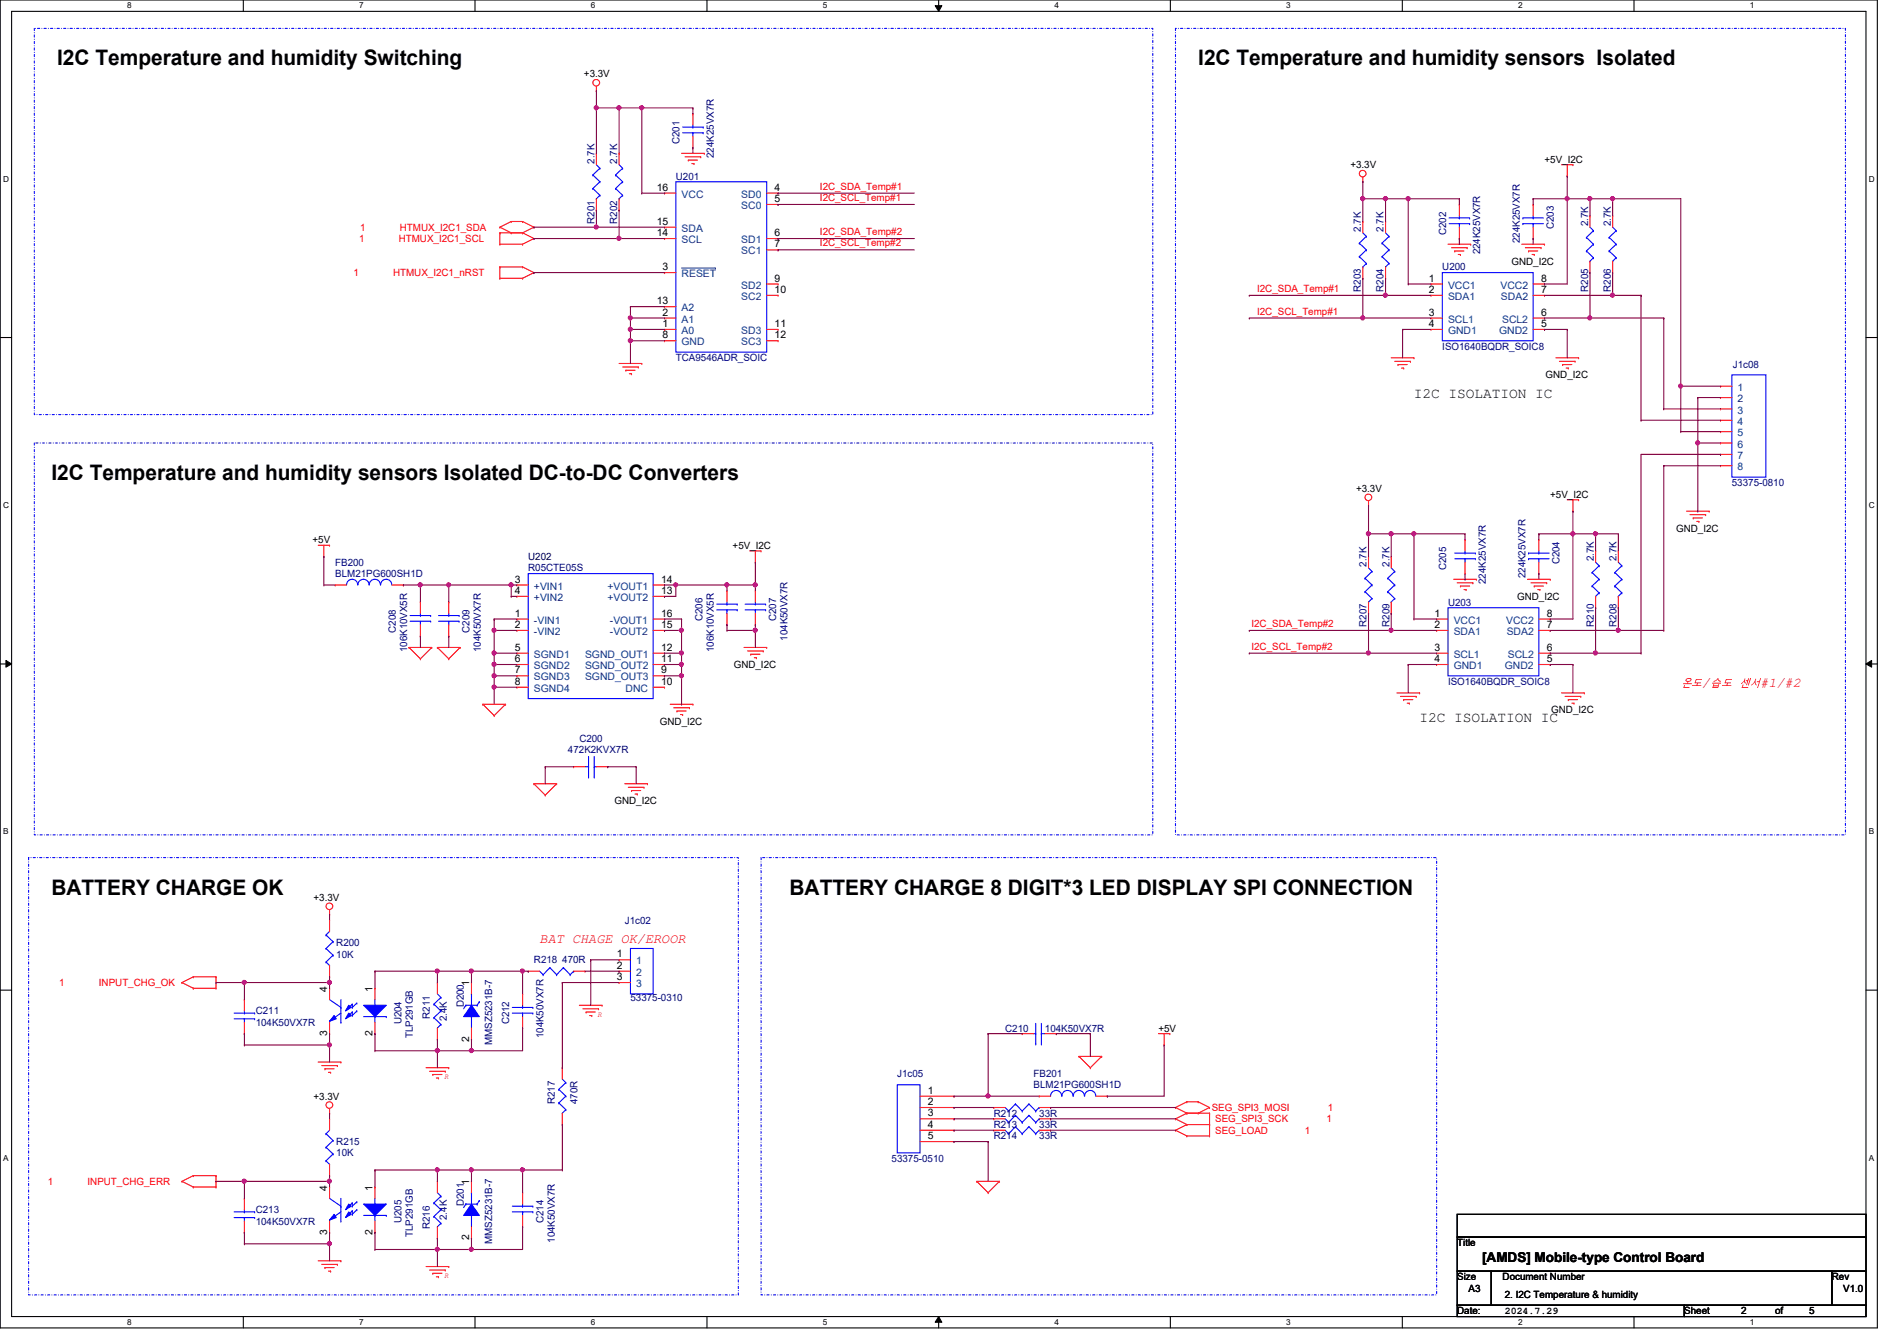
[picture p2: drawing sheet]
<svg xmlns="http://www.w3.org/2000/svg" width="297mm" height="210mm" viewBox="0 0 297 210" stroke-linecap="round" stroke-linejoin="round" font-family="sans-serif">
<defs><g id="words">
<g font-size="3.3">
<text x="8.9" y="10.2">I2C Temperature and humidity Switching</text>
<text x="187.6" y="10.2">I2C Temperature and humidity sensors Isolated</text>
<text x="8" y="75.1">I2C Temperature and humidity sensors Isolated DC-to-DC Converters</text>
<text x="8" y="140">BATTERY CHARGE OK</text>
<text x="123.6" y="140">BATTERY CHARGE 8 DIGIT*3 LED DISPLAY SPI CONNECTION</text>
</g>
<g font-size="2.3">
<text x="221.4" y="62.3">I2C ISOLATION IC</text>
<text x="222.3" y="113">I2C ISOLATION IC</text>
</g>
<g font-size="2.1" fill="#f00">
<text x="266.5" y="107.6">/</text>
<text x="275.6" y="107.6">#1/#2</text>
<text x="84.5" y="147.6">BAT CHAGE OK/EROOR</text>
</g>
<text font-size="2.1" x="232.1" y="197.6">[AMDS] Mobile-type Control Board</text>
<g font-size="1.7" fill="#f00">
<text x="263.2" y="107.6">온도</text>
<text x="267.8" y="107.6">습도</text>
<text x="272.3" y="107.6">센서</text>
</g>
<g font-size="1.6">
<text x="91.4" y="12.1">+3.3V</text>
<text x="102.8" y="29.8">16</text>
<text x="121.3" y="29.8">4</text>
<text x="211.5" y="26.3">+3.3V</text>
<text x="241.8" y="25.4">+5V_I2C</text>
<text x="102.8" y="35.2">15</text>
<text x="121.3" y="31.6">5</text>
<text x="102.8" y="37">14</text>
<text x="121.3" y="37">6</text>
<text x="121.3" y="38.7">7</text>
<text x="236.7" y="41.4">GND_I2C</text>
<text x="102.8" y="47.6">13</text>
<text x="103.7" y="42.3">3</text>
<text x="121.3" y="44.1">9</text>
<text x="121.3" y="45.8">10</text>
<text x="223.7" y="44.1">1</text>
<text x="223.7" y="45.8">2</text>
<text x="241.3" y="44.1">8</text>
<text x="241.3" y="45.8">7</text>
<text x="103.7" y="49.4">2</text>
<text x="103.7" y="53">8</text>
<text x="103.7" y="51.2">1</text>
<text x="121.3" y="51.2">11</text>
<text x="121.3" y="53">12</text>
<text x="223.7" y="49.4">3</text>
<text x="223.7" y="51.2">4</text>
<text x="241.3" y="49.4">6</text>
<text x="241.3" y="51.2">5</text>
<text x="242" y="59.2">GND_I2C</text>
<text x="212.3" y="77">+3.3V</text>
<text x="242.7" y="77.9">+5V_I2C</text>
<text x="262.5" y="83.2">GND_I2C</text>
<text x="48.9" y="85">+5V</text>
<text x="114.7" y="85.9">+5V_I2C</text>
<text x="80.6" y="91.2">3</text>
<text x="80.6" y="93">4</text>
<text x="103.5" y="93">13</text>
<text x="103.5" y="91.2">14</text>
<text x="237.6" y="93.9">GND_I2C</text>
<text x="80.6" y="98.3">2</text>
<text x="80.6" y="101.9">5</text>
<text x="80.6" y="96.5">1</text>
<text x="103.5" y="101.9">12</text>
<text x="103.5" y="98.3">15</text>
<text x="103.5" y="96.5">16</text>
<text x="224.6" y="96.5">1</text>
<text x="224.6" y="98.3">2</text>
<text x="224.6" y="101.9">3</text>
<text x="242.2" y="96.5">8</text>
<text x="242.2" y="98.3">7</text>
<text x="242.2" y="101.9">6</text>
<text x="80.6" y="107.2">8</text>
<text x="80.6" y="103.6">6</text>
<text x="80.6" y="105.4">7</text>
<text x="103.5" y="107.2">10</text>
<text x="103.5" y="103.6">11</text>
<text x="103.5" y="105.4">9</text>
<text x="114.9" y="104.6">GND_I2C</text>
<text x="224.6" y="103.6">4</text>
<text x="242.2" y="103.6">5</text>
<text x="103.3" y="113.5">GND_I2C</text>
<text x="242.9" y="111.7">GND_I2C</text>
<text x="96.2" y="125.9">GND_I2C</text>
<text x="49.1" y="141">+3.3V</text>
<text x="96.6" y="149.9">1</text>
<text x="51.2" y="155.2" transform="rotate(-90 51.2 155.2)">4</text>
<text x="58.3" y="155.2" transform="rotate(-90 58.3 155.2)">1</text>
<text x="73.4" y="154.3" transform="rotate(-90 73.4 154.3)">1</text>
<text x="96.6" y="151.6">2</text>
<text x="96.6" y="153.4">3</text>
<text x="181.4" y="161.5">+5V</text>
<text x="51.2" y="162.1" transform="rotate(-90 51.2 162.1)">3</text>
<text x="58.3" y="162.1" transform="rotate(-90 58.3 162.1)">2</text>
<text x="73.4" y="163" transform="rotate(-90 73.4 163)">2</text>
<text x="49.1" y="172.1">+3.3V</text>
<text x="145.3" y="171.2">1</text>
<text x="145.3" y="173">2</text>
<text x="145.3" y="174.8">3</text>
<text x="145.3" y="176.5">4</text>
<text x="145.3" y="178.3">5</text>
<text x="73.4" y="185.5" transform="rotate(-90 73.4 185.5)">1</text>
<text x="51.2" y="186.4" transform="rotate(-90 51.2 186.4)">4</text>
<text x="58.3" y="186.4" transform="rotate(-90 58.3 186.4)">1</text>
<text x="51.2" y="193.3" transform="rotate(-90 51.2 193.3)">3</text>
<text x="58.3" y="193.3" transform="rotate(-90 58.3 193.3)">2</text>
<text x="73.4" y="194.1" transform="rotate(-90 73.4 194.1)">2</text>
<text x="228.2" y="195.1">Title</text>
<text x="228.2" y="200.4">Size</text>
<text x="230" y="202.2">A3</text>
<text x="235.3" y="200.4">Document Number</text>
<text x="235.6" y="203.2">2. I2C Temperature &amp; humidity</text>
<text x="286.8" y="200.4">Rev</text>
<text x="288.6" y="202.2">V1.0</text>
<text x="228.2" y="205.7">Date:</text>
<text x="235.6" y="205.7">2024.7.29</text>
<text x="263.7" y="205.7">Sheet</text>
<text x="272.6" y="205.7">2</text>
<text x="278" y="205.7">of</text>
<text x="283.3" y="205.7">5</text>
</g>
<g font-size="1.6" fill="#000080">
<text x="106.4" y="22.6" transform="rotate(-90 106.4 22.6)">C201</text>
<text x="93.1" y="25.6" transform="rotate(-90 93.1 25.6)">2.7K</text>
<text x="96.6" y="25.6" transform="rotate(-90 96.6 25.6)">2.7K</text>
<text x="105.8" y="28.1">U201</text>
<text x="111.8" y="24.7" transform="rotate(-90 111.8 24.7)">224K25VX7R</text>
<text x="93.1" y="35" transform="rotate(-90 93.1 35)">R201</text>
<text x="96.6" y="35" transform="rotate(-90 96.6 35)">R202</text>
<text x="243.3" y="35.9" transform="rotate(-90 243.3 35.9)">C203</text>
<text x="248.7" y="35.4" transform="rotate(-90 248.7 35.4)">2.7K</text>
<text x="252.2" y="35.4" transform="rotate(-90 252.2 35.4)">2.7K</text>
<text x="213.1" y="36.3" transform="rotate(-90 213.1 36.3)">2.7K</text>
<text x="216.7" y="36.3" transform="rotate(-90 216.7 36.3)">2.7K</text>
<text x="226.4" y="36.8" transform="rotate(-90 226.4 36.8)">C202</text>
<text x="231.8" y="39.8" transform="rotate(-90 231.8 39.8)">224K25VX7R</text>
<text x="238" y="38.1" transform="rotate(-90 238 38.1)">224K25VX7R</text>
<text x="213.1" y="45.7" transform="rotate(-90 213.1 45.7)">R203</text>
<text x="216.7" y="45.7" transform="rotate(-90 216.7 45.7)">R204</text>
<text x="225.8" y="42.3">U200</text>
<text x="248.7" y="45.7" transform="rotate(-90 248.7 45.7)">R205</text>
<text x="252.2" y="45.7" transform="rotate(-90 252.2 45.7)">R206</text>
<text x="105.8" y="56.6">TCA9546ADR_SOIC</text>
<text x="225.8" y="54.8">ISO1640BQDR_SOIC8</text>
<text x="271.4" y="57.6">J1c08</text>
<text x="271.2" y="76.1">53375-0810</text>
<text x="52.5" y="88.6">FB200</text>
<text x="82.7" y="89.5">R05CTE05S</text>
<text x="214" y="88.7" transform="rotate(-90 214 88.7)">2.7K</text>
<text x="217.5" y="88.7" transform="rotate(-90 217.5 88.7)">2.7K</text>
<text x="226.4" y="89.2" transform="rotate(-90 226.4 89.2)">C205</text>
<text x="244.2" y="88.3" transform="rotate(-90 244.2 88.3)">C204</text>
<text x="249.6" y="87.8" transform="rotate(-90 249.6 87.8)">2.7K</text>
<text x="253.1" y="87.8" transform="rotate(-90 253.1 87.8)">2.7K</text>
<text x="52.5" y="90.3">BLM21PG600SH1D</text>
<text x="226.7" y="94.8">U203</text>
<text x="232.7" y="91.4" transform="rotate(-90 232.7 91.4)">224K25VX7R</text>
<text x="238.9" y="90.5" transform="rotate(-90 238.9 90.5)">224K25VX7R</text>
<text x="62" y="99" transform="rotate(-90 62 99)">C208</text>
<text x="73.5" y="99" transform="rotate(-90 73.5 99)">C209</text>
<text x="110" y="97.2" transform="rotate(-90 110 97.2)">C206</text>
<text x="121.5" y="97.2" transform="rotate(-90 121.5 97.2)">C207</text>
<text x="123.3" y="100.3" transform="rotate(-90 123.3 100.3)">104K50VX7R</text>
<text x="214" y="98.1" transform="rotate(-90 214 98.1)">R207</text>
<text x="217.5" y="98.1" transform="rotate(-90 217.5 98.1)">R209</text>
<text x="249.6" y="98.1" transform="rotate(-90 249.6 98.1)">R210</text>
<text x="253.1" y="98.1" transform="rotate(-90 253.1 98.1)">R208</text>
<text x="63.8" y="102.1" transform="rotate(-90 63.8 102.1)">106K10VX5R</text>
<text x="75.3" y="102.1" transform="rotate(-90 75.3 102.1)">104K50VX7R</text>
<text x="111.8" y="102.1" transform="rotate(-90 111.8 102.1)">106K10VX5R</text>
<text x="226.7" y="107.2">ISO1640BQDR_SOIC8</text>
<text x="88.9" y="117.9">472K2KVX7R</text>
<text x="90.7" y="116.1">C200</text>
<text x="52.7" y="148.1">R200</text>
<text x="52.7" y="149.9">10K</text>
<text x="97.8" y="144.6">J1c02</text>
<text x="83.6" y="150.8">R218 470R</text>
<text x="40" y="158.8">C211</text>
<text x="40" y="160.6">104K50VX7R</text>
<text x="62.9" y="160.4" transform="rotate(-90 62.9 160.4)">U204</text>
<text x="67.3" y="159.5" transform="rotate(-90 67.3 159.5)">R211</text>
<text x="70" y="159.9" transform="rotate(-90 70 159.9)">2.4K</text>
<text x="72.6" y="157.7" transform="rotate(-90 72.6 157.7)">D200</text>
<text x="79.8" y="160.4" transform="rotate(-90 79.8 160.4)">C212</text>
<text x="98.7" y="156.7">53375-0310</text>
<text x="157.4" y="161.5">C210</text>
<text x="163.6" y="161.5">104K50VX7R</text>
<text x="64.6" y="162.5" transform="rotate(-90 64.6 162.5)">TLP291GB</text>
<text x="77.1" y="163.6" transform="rotate(-90 77.1 163.6)">MMSZ5231B-7</text>
<text x="85.1" y="162.5" transform="rotate(-90 85.1 162.5)">104K50VX7R</text>
<text x="86.9" y="172.8" transform="rotate(-90 86.9 172.8)">R217</text>
<text x="90.4" y="172.8" transform="rotate(-90 90.4 172.8)">470R</text>
<text x="140.5" y="168.6">J1c05</text>
<text x="161.8" y="168.6">FB201</text>
<text x="161.8" y="170.3">BLM21PG600SH1D</text>
<text x="52.7" y="179.2">R215</text>
<text x="155.6" y="174.8">R212</text>
<text x="155.6" y="178.4">R214</text>
<text x="155.6" y="176.6">R213</text>
<text x="162.7" y="174.8">33R</text>
<text x="162.7" y="178.4">33R</text>
<text x="162.7" y="176.6">33R</text>
<text x="52.7" y="181">10K</text>
<text x="139.6" y="181.9">53375-0510</text>
<text x="40" y="189.9">C213</text>
<text x="40" y="191.7">104K50VX7R</text>
<text x="62.9" y="191.5" transform="rotate(-90 62.9 191.5)">U205</text>
<text x="70" y="191" transform="rotate(-90 70 191)">2.4K</text>
<text x="72.6" y="188.8" transform="rotate(-90 72.6 188.8)">D201</text>
<text x="85.1" y="191.5" transform="rotate(-90 85.1 191.5)">C214</text>
<text x="64.6" y="193.6" transform="rotate(-90 64.6 193.6)">TLP291GB</text>
<text x="67.3" y="192.4" transform="rotate(-90 67.3 192.4)">R216</text>
<text x="77.1" y="194.7" transform="rotate(-90 77.1 194.7)">MMSZ5231B-7</text>
<text x="86.9" y="194.5" transform="rotate(-90 86.9 194.5)">104K50VX7R</text>
</g>
<g font-size="1.6" fill="#f00">
<text x="128.4" y="29.7">I2C_SDA_Temp#1</text>
<text x="128.4" y="31.5">I2C_SCL_Temp#1</text>
<text x="56.2" y="37.9">1</text>
<text x="56.4" y="36.1">1</text>
<text x="62.4" y="37.9">HTMUX_I2C1_SCL</text>
<text x="62.6" y="36.1">HTMUX_I2C1_SDA</text>
<text x="128.4" y="36.8">I2C_SDA_Temp#2</text>
<text x="128.4" y="38.6">I2C_SCL_Temp#2</text>
<text x="55.3" y="43.2">1</text>
<text x="61.5" y="43.2">HTMUX_I2C1_nRST</text>
<text x="196.8" y="45.7">I2C_SDA_Temp#1</text>
<text x="196.8" y="49.2">I2C_SCL_Temp#1</text>
<text x="196" y="101.7">I2C_SCL_Temp#2</text>
<text x="196" y="98.1">I2C_SDA_Temp#2</text>
<text x="9.3" y="154.3">1</text>
<text x="15.5" y="154.3">INPUT_CHG_OK</text>
<text x="189.7" y="173.9">SEG_SPI3_MOSI</text>
<text x="207.9" y="173.9">1</text>
<text x="190.3" y="177.5">SEG_LOAD</text>
<text x="190.3" y="175.7">SEG_SPI3_SCK</text>
<text x="204.3" y="177.5">1</text>
<text x="207.7" y="175.7">1</text>
<text x="7.5" y="185.5">1</text>
<text x="13.7" y="185.5">INPUT_CHG_ERR</text>
</g>
<g font-size="1.6" fill="#004080">
<text x="106.7" y="30.9">VCC</text>
<text x="116.1" y="32.7">SC0</text>
<text x="116.1" y="30.9">SD0</text>
<text x="106.7" y="36.3">SDA</text>
<text x="106.7" y="38.1">SCL</text>
<text x="116.1" y="38.1">SD1</text>
<text x="116.1" y="39.8">SC1</text>
<text x="106.7" y="43.4">RESET</text>
<text x="116.1" y="45.2">SD2</text>
<text x="116.1" y="46.9">SC2</text>
<text x="226.7" y="45.2">VCC1</text>
<text x="226.7" y="46.9">SDA1</text>
<text x="234.9" y="45.2">VCC2</text>
<text x="235" y="46.9">SDA2</text>
<text x="106.7" y="50.5">A1</text>
<text x="106.7" y="48.7">A2</text>
<text x="106.7" y="52.3">A0</text>
<text x="116.1" y="52.3">SD3</text>
<text x="226.7" y="50.5">SCL1</text>
<text x="226.7" y="52.3">GND1</text>
<text x="234.7" y="52.3">GND2</text>
<text x="235.2" y="50.5">SCL2</text>
<text x="106.7" y="54.1">GND</text>
<text x="116.1" y="54.1">SC3</text>
<text x="272.1" y="61.2">1</text>
<text x="272.1" y="62.9">2</text>
<text x="272.1" y="64.7">3</text>
<text x="272.1" y="66.5">4</text>
<text x="272.1" y="68.3">5</text>
<text x="272.1" y="70.1">6</text>
<text x="272.1" y="71.8">7</text>
<text x="272.1" y="73.6">8</text>
<text x="83.6" y="92.3">+VIN1</text>
<text x="83.6" y="94.1">+VIN2</text>
<text x="95.1" y="94.1">+VOUT2</text>
<text x="95.1" y="92.3">+VOUT1</text>
<text x="83.6" y="99.4">-VIN2</text>
<text x="83.6" y="97.6">-VIN1</text>
<text x="95.5" y="99.4">-VOUT2</text>
<text x="95.5" y="97.6">-VOUT1</text>
<text x="227.6" y="97.6">VCC1</text>
<text x="227.6" y="99.4">SDA1</text>
<text x="235.8" y="97.6">VCC2</text>
<text x="235.9" y="99.4">SDA2</text>
<text x="83.6" y="103">SGND1</text>
<text x="83.6" y="104.7">SGND2</text>
<text x="83.6" y="106.5">SGND3</text>
<text x="91.6" y="104.7">SGND_OUT2</text>
<text x="91.6" y="103">SGND_OUT1</text>
<text x="91.6" y="106.5">SGND_OUT3</text>
<text x="227.6" y="103">SCL1</text>
<text x="227.6" y="104.7">GND1</text>
<text x="235.6" y="104.7">GND2</text>
<text x="236.1" y="103">SCL2</text>
<text x="83.6" y="108.3">SGND4</text>
<text x="98" y="108.3">DNC</text>
<text x="99.6" y="151">1</text>
<text x="99.6" y="152.7">2</text>
<text x="99.6" y="154.5">3</text>
</g>
<text font-size="1.6" fill="#000040" x="82.7" y="87.7">U202</text>
<g font-size="1.3">
<text x="19.9" y="1.3">8</text>
<text x="56.2" y="1.3">7</text>
<text x="92.5" y="1.3">6</text>
<text x="128.8" y="1.3">5</text>
<text x="165.1" y="1.3">4</text>
<text x="201.4" y="1.3">3</text>
<text x="237.7" y="1.3">2</text>
<text x="274" y="1.3">1</text>
<text x=".5" y="28.4">D</text>
<text x="292.6" y="28.4">D</text>
<text x=".5" y="79.5">C</text>
<text x="292.6" y="79.5">C</text>
<text x=".5" y="130.6">B</text>
<text x="292.6" y="130.6">B</text>
<text x=".5" y="181.7">A</text>
<text x="292.6" y="181.7">A</text>
<text x="19.9" y="207.4">8</text>
<text x="56.2" y="207.4">7</text>
<text x="92.5" y="207.4">6</text>
<text x="128.8" y="207.4">5</text>
<text x="165.1" y="207.4">4</text>
<text x="201.4" y="207.4">3</text>
<text x="237.7" y="207.4">2</text>
<text x="274" y="207.4">1</text>
</g>
<g font-size="1.2" fill="#f00">
<text x="93.6" y="159.1">R</text>
<text x="69.6" y="168.9">R</text>
<text x="69.6" y="200">R</text>
</g>
</g></defs>
<path d="M0 0h294v207.9h-294zM1.8 1.8h290.4v204.3h-290.4z" fill="none" stroke="#000" stroke-width=".17"/>
<g fill="#fff">
<path d="M19.9 .2h.7v1.4h-.7z"/>
<path d="M19.9 206.2h.7v1.4h-.7z"/>
</g>
<path d="M38.1 0v1.8M38.1 206.1v1.8" fill="none" stroke="#000" stroke-width=".17"/>
<g fill="#fff">
<path d="M56.2 .2h.7v1.4h-.7z"/>
<path d="M56.2 206.2h.7v1.4h-.7z"/>
</g>
<path d="M74.4 0v1.8M74.4 206.1v1.8" fill="none" stroke="#000" stroke-width=".17"/>
<g fill="#fff">
<path d="M92.5 .2h.7v1.4h-.7z"/>
<path d="M92.5 206.2h.7v1.4h-.7z"/>
</g>
<path d="M110.7 0v1.8M110.7 206.1v1.8" fill="none" stroke="#000" stroke-width=".17"/>
<g fill="#fff">
<path d="M128.8 .2h.7v1.4h-.7z"/>
<path d="M128.8 206.2h.7v1.4h-.7z"/>
</g>
<path d="M147 0v1.8M147 206.1v1.8" fill="none" stroke="#000" stroke-width=".17"/>
<path d="M146.4 .9h1.1l-.5 .9zM147 206.1l.5 .9h-1.1z" fill="#000"/>
<path d="M146.4 .9h1.1l-.5 .9zM147 206.1l.5 .9h-1.1z" fill="none" stroke="#000" stroke-width=".16"/>
<g fill="#fff">
<path d="M165.1 .2h.7v1.4h-.7z"/>
<path d="M165.1 206.2h.7v1.4h-.7z"/>
</g>
<path d="M183.3 0v1.8M183.3 206.1v1.8" fill="none" stroke="#000" stroke-width=".17"/>
<g fill="#fff">
<path d="M201.4 .2h.7v1.4h-.7z"/>
<path d="M201.4 206.2h.7v1.4h-.7z"/>
</g>
<path d="M219.6 0v1.8M219.6 206.1v1.8" fill="none" stroke="#000" stroke-width=".17"/>
<g fill="#fff">
<path d="M237.7 .2h.7v1.4h-.7z"/>
<path d="M237.7 206.2h.7v1.4h-.7z"/>
</g>
<path d="M255.9 0v1.8M255.9 206.1v1.8" fill="none" stroke="#000" stroke-width=".17"/>
<g fill="#fff">
<path d="M274 .2h.7v1.4h-.7z"/>
<path d="M274 206.2h.7v1.4h-.7z"/>
<path d="M.5 27.3h.9v1.4h-.9z"/>
<path d="M292.6 27.3h.9v1.4h-.9z"/>
<path d="M.5 78.4h.9v1.4h-.9z"/>
<path d="M292.6 78.4h.9v1.4h-.9z"/>
</g>
<path d="M0 52.8h1.8M292.2 52.8h1.8" fill="none" stroke="#000" stroke-width=".17"/>
<g fill="#fff">
<path d="M.5 129.5h.8v1.4h-.8z"/>
<path d="M292.6 129.5h.9v1.4h-.9z"/>
</g>
<path d="M0 103.9h1.8M292.2 103.9h1.8" fill="none" stroke="#000" stroke-width=".17"/>
<path d="M.9 103.4l.9 .5-.9 .5zM292.2 103.9l.9-.5v1z" fill="#000"/>
<path d="M.9 103.4l.9 .5-.9 .5zM292.2 103.9l.9-.5v1z" fill="none" stroke="#000" stroke-width=".16"/>
<g fill="#fff">
<path d="M.5 180.5h.8v1.4h-.8z"/>
<path d="M292.6 180.5h.9v1.4h-.9z"/>
</g>
<path d="M0 155h1.8M292.2 155h1.8M228.2 190.1h64v3.5h-64zM228.2 193.6h64v5.4h-64zM228.2 199h5.3v5.3h-5.3zM233.5 199h53.3v5.3h-53.3zM286.8 199h5.4v5.3h-5.4zM228.2 204.3h35.5v1.8h-35.5zM263.7 204.3h28.5v1.8h-28.5z" fill="none" stroke="#000" stroke-width=".17"/>
<path d="M5.4 4.4h175.1v60.5h-175.1zM184.1 4.4h104.9v126.3h-104.9zM5.4 69.3h175.1v61.4h-175.1zM4.5 134.2h111.1v68.5h-111.1zM119.2 134.2h105.8v68.5h-105.8z" fill="none" stroke="#00f" stroke-width=".17" stroke-dasharray=".3 .3 0 .3"/>
<g fill="none" stroke="#f00" stroke-width=".17">
<path d="M93.4 14.2h.1M93.4 13.5v.7M78.3 35.6h.1M78.3 38.2h.1M78.3 36.4h.1M78.3 36.4h3.5M78.3 35.6l1.7 .8M78.3 38.2h3.5M78.3 36.4v1.8M80 34.7h.1M80 36.4h.1M80 34.7l-1.7 .9"/>
<path d="M80 34.7h1.8M81.8 34.7h.1M81.8 36.4h.1M81.8 38.2h.1M81.8 34.7l1.8 .9M81.8 36.4l1.8 .9M83.6 35.6h.1M83.6 37.3h.1M83.6 35.6l-1.8 .8M83.6 37.3l-1.8 .9M96.9 24h.1M96.9 32.9h.1"/>
<path d="M96.9 24v1.8M96.9 31.1v1.8M104.1 35.6h.1M104.1 37.3h.1M104.1 30.2h.1M104.1 37.3h1.7M104.1 30.2h1.7M104.1 35.6h1.7M106.7 24h3.6M107.3 24.6h2.4M107.8 25.1h.1M107.8 25.1h1.4"/>
<path d="M108.3 25.6h.4M108.7 25.6h.1M109.7 24.6h.1M110.3 24h.1M120.1 37.3h1.7M120.1 32h1.7M120.1 30.2h1.7M120.1 39.1h1.7M121.8 37.3h.1M121.8 32h.1M121.8 30.2h.1M121.8 39.1h.1"/>
<path d="M213.4 28.4h.1M213.4 27.7v.7M217 34.7h.1M217 34.7v1.7M226.7 38.2h3.6M227.3 38.8h2.4M227.8 39.3h.1M227.8 39.3h1.4M228.3 39.8h.4M228.7 39.8h.1M229.7 38.8h.1M230.3 38.2h.1"/>
<path d="M238.3 38.2h3.5M238.8 38.8h2.5M239.3 39.3h.1M239.3 39.3h1.5M239.9 39.8h.3M240.2 39.8h.1M241.3 38.8h.1M241.8 38.2h.1M244.5 25.8h1.8M245.4 27.6h.1M245.4 25.8v1.8M246.3 25.8h.1"/>
<path d="M78.3 43.6h.1M78.3 41.8h.1M78.3 41.8v1.8M78.3 41.8h3.5M78.3 43.6h3.5M81.8 41.8h.1M81.8 43.6h.1M81.8 41.8l1.8 .9M83.6 42.7h.1M83.6 42.7l-1.8 .9M96.9 56.9h3.6M97.5 57.4h2.4"/>
<path d="M98 58h.1M98 58h1.4M98.5 58.5h.4M98.9 58.5h.1M99.9 57.4h.1M100.5 56.9h.1M104.1 49.8h.1M104.1 48h.1M104.1 53.3h.1M104.1 51.6h.1M104.1 42.7h.1M104.1 49.8h1.7"/>
<path d="M104.1 48h1.7M104.1 53.3h1.7M104.1 51.6h1.7M104.1 42.7h1.7M120.1 53.3h1.7M120.1 51.6h1.7M120.1 44.4h1.7M120.1 46.2h1.7M121.8 44.4h.1M121.8 46.2h.1M121.8 51.6h.1M121.8 53.3h.1"/>
<path d="M217 43.6h.1M217 41.8v1.8M217.8 56h3.6M218.4 56.6h2.4M218.9 57.1h.1M218.9 57.1h1.4M219.5 57.6h.3M219.8 57.6h.1M220.8 56.6h.1M221.4 56h.1M243.6 56h3.6M244.2 56.6h2.4"/>
<path d="M244.7 57.1h.1M244.7 57.1h1.4M245.2 57.6h.4M245.6 57.6h.1M246.6 56.6h.1M247.2 56h.1M214.3 79.1h.1M214.3 78.4v.7M245.4 78.2h1.8M246.3 78.2v1.8M247.2 78.2h.1M49.8 85.3h1.8"/>
<path d="M50.7 87.1h.1M50.7 85.3v1.8M51.6 85.3h.1M52.5 91.6h.1M52.5 91.6h1.8M61.4 91.6h1.8M63.2 91.6h.1M65.8 94.2h.1M65.8 99.6h.1M65.8 94.2v1.8M65.8 97.8v1.8M70.3 94.2h.1"/>
<path d="M70.3 99.6h.1M70.3 94.2v1.8M70.3 97.8v1.8M113.8 92.5h.1M113.8 97.8h.1M113.8 92.5v1.7M113.8 96v1.8M117.4 86.2h1.8M118.3 88h.1M118.3 92.5h.1M118.3 97.8h.1M118.3 86.2v1.8"/>
<path d="M118.3 92.5v1.7M118.3 96v1.8M119.2 86.2h.1M217.8 87.1h.1M217.8 96h.1M217.8 87.1v1.8M217.8 94.2v1.8M227.6 90.7h3.6M228.2 91.2h2.4M228.7 91.7h.1M228.7 91.7h1.4M229.2 92.3h.4"/>
<path d="M229.4 84.5h.1M229.4 89.8h.1M229.4 84.5v1.7M229.4 88v1.8M229.6 92.3h.1M230.6 91.2h.1M231.2 90.7h.1M239.2 90.7h3.5M239.7 91.2h2.5M240.2 91.7h.1M240.2 91.7h1.5M240.8 92.3h.3"/>
<path d="M241 84.5h.1M241 89.8h.1M241 84.5v1.7M241 88v1.8M241.1 92.3h.1M242.2 91.2h.1M242.7 90.7h.1M246.3 80h.1M249.8 86.2h.1M249.8 95.1h.1M249.8 86.2v1.8M249.8 93.3v1.8"/>
<path d="M264.1 80h3.5M264.6 80.6h2.5M265.1 81.1h.1M265.1 81.1h1.5M265.7 81.6h.3M266 81.6h.1M267.1 80.6h.1M267.6 80h.1M64 101.3h.1M64 101.3h3.6M64 101.3l1.8 1.8M65.8 103.1h.1"/>
<path d="M67.6 101.3h.1M67.6 101.3l-1.8 1.8M68.5 101.3h.1M68.5 101.3h3.5M68.5 101.3l1.8 1.8M70.3 103.1h.1M72 101.3h.1M72 101.3l-1.7 1.8M75.6 110.2h.1M75.6 110.2h3.6M75.6 110.2l1.8 1.8M77.4 112h.1"/>
<path d="M79.2 110.2h.1M79.2 110.2l-1.8 1.8M104.9 110.2h3.6M105.5 110.8h2.4M106 111.3h.1M106 111.3h1.4M106.5 111.8h.4M106.9 111.8h.1M107.9 110.8h.1M108.5 110.2h.1M116.5 101.3h3.6M117 101.9h2.5"/>
<path d="M117.6 102.4h.1M117.6 102.4h1.4M118.1 103h.3M118.4 103h.1M119.5 101.9h.1M120.1 101.3h.1M218.7 108.5h3.6M219.3 109h2.4M219.8 109.5h.1M219.8 109.5h1.4M220.3 110.1h.4M220.7 110.1h.1"/>
<path d="M221.7 109h.1M222.3 108.5h.1M244.5 108.5h3.6M245.1 109h2.4M245.6 109.5h.1M245.6 109.5h1.4M246.1 110.1h.4M246.5 110.1h.1M247.5 109h.1M248.1 108.5h.1M83.6 122.7h.1M83.6 122.7h3.6"/>
<path d="M83.6 122.7l1.8 1.8M85.4 124.5h.1M87.2 122.7h.1M87.2 122.7l-1.8 1.8M89.8 120h.1M89.8 120h1.8M93.4 120h1.8M95.2 120h.1M97.8 122.7h3.6M98.4 123.2h2.4M98.9 123.7h.1M98.9 123.7h1.4"/>
<path d="M99.4 124.3h.4M99.8 124.3h.1M100.8 123.2h.1M101.4 122.7h.1M28.5 153.8h.1M28.5 153.8l1.8 .9M30.3 152.9h.1M30.3 154.7h.1M30.3 152.9l-1.8 .9M30.3 152.9h3.5M30.3 154.7h3.5M33.8 152.9h.1"/>
<path d="M33.8 154.7h.1M33.8 152.9v1.8M38.3 156.5h.1M38.3 156.5v1.7M51.6 143.1h.1M51.6 142.4v.7M68.5 153.8h.1M68.5 153.8v1.8M82.7 152h.1M82.7 152h1.8M89.8 152h1.8M90.7 157.4h3.6"/>
<path d="M91.3 157.9h2.4M91.6 152h.1M91.8 158.4h.1M91.8 158.4h1.4M92.3 159h.4M92.7 159h.1M93.7 157.9h.1M94.3 157.4h.1M38.3 161.8h.1M38.3 160v1.8M49.8 166.2h3.6M50.4 166.8h2.4"/>
<path d="M50.9 167.3h.1M50.9 167.3h1.4M51.4 167.9h.4M51.6 174.2h.1M51.6 173.5v.7M51.8 167.9h.1M52.8 166.8h.1M53.4 166.2h.1M66.7 167.1h3.6M67.3 167.7h2.4M67.8 168.2h.1M67.8 168.2h1.4"/>
<path d="M68.3 168.7h.4M68.5 162.7h.1M68.5 160.9v1.8M68.7 168.7h.1M69.7 167.7h.1M70.3 167.1h.1M88 167.1h.1M88 176h.1M88 167.1v1.8M88 174.2v1.8M144.1 171.6h5.3M144.1 173.4h5.3"/>
<path d="M144.1 175.1h5.3M144.1 176.9h5.3M144.1 178.7h5.3M149.4 171.6h.1M149.4 173.4h.1M149.4 175.1h.1M149.4 176.9h.1M149.4 178.7h.1M155.6 173.4h.1M155.6 173.4h1.8M160.1 161.8h.1M160.1 161.8h1.7"/>
<path d="M162.7 173.4h1.8M163.6 161.8h1.8M164.5 173.4h.1M165.4 161.8h.1M168.9 165.4h.1M168.9 165.4h3.6M168.9 165.4l1.8 1.7M170.7 167.1h.1M172.5 165.4h.1M172.5 165.4l-1.8 1.7M181.4 161.8h1.8M182.3 163.6h.1"/>
<path d="M182.3 161.8v1.8M183.2 161.8h.1M184.1 173.4h.1M184.1 176.9h.1M184.1 175.1h.1M184.1 173.4l1.7 .8M184.1 176.9l1.7 .9M184.1 175.1l1.7 .9M185.8 172.5h.1M185.8 174.2h.1M185.8 176h.1M185.8 177.8h.1"/>
<path d="M185.8 172.5l-1.7 .9M185.8 172.5h1.8M185.8 174.2h3.6M185.8 176h3.6M185.8 176l-1.7 .9M185.8 177.8h3.6M185.8 174.2l-1.7 .9M187.6 172.5h.1M187.6 174.2h.1M187.6 172.5l1.8 .9M189.4 173.4h.1M189.4 177.8h.1"/>
<path d="M189.4 176h.1M189.4 174.2h.1M189.4 173.4l-1.8 .8M189.4 174.2v3.6M28.5 184.9h.1M28.5 184.9l1.8 .9M30.3 184h.1M30.3 185.8h.1M30.3 184l-1.8 .9M30.3 184h3.5M30.3 185.8h3.5M33.8 184h.1"/>
<path d="M33.8 185.8h.1M33.8 184v1.8M49.8 197.4h3.6M50.4 197.9h2.4M50.9 198.4h.1M50.9 198.4h1.4M51.4 199h.4M51.8 199h.1M52.8 197.9h.1M53.4 197.4h.1M66.7 198.2h3.6M67.3 198.8h2.4"/>
<path d="M67.8 199.3h.1M67.8 199.3h1.4M68.3 199.9h.4M68.5 184.9h.1M68.5 193.8h.1M68.5 184.9v1.8M68.5 192v1.8M68.7 199.9h.1M69.7 198.8h.1M70.3 198.2h.1M81.8 186.7h.1M81.8 192h.1"/>
<path d="M81.8 186.7v1.8M81.8 190.2v1.8M152.9 184.9h.1M152.9 184.9h3.6M152.9 184.9l1.8 1.8M154.7 186.7h.1M156.5 184.9h.1M156.5 184.9l-1.8 1.8"/>
<circle cx="93.4" cy="12.9" r=".52"/>
<circle cx="213.4" cy="27.2" r=".52"/>
<circle cx="214.3" cy="77.8" r=".52"/>
<circle cx="51.6" cy="141.9" r=".52"/>
<circle cx="51.6" cy="173" r=".52"/>
</g>
<g fill="none" stroke="#00f" stroke-width=".17">
<path d="M96.4 27.4h.1M96.4 29.5h.1M96.4 27.4l1.1 1M96.4 29.5l1.1 1.1M96.9 31.1h.1M96.9 25.8l.6 .5M97.5 26.3h.1M97.5 28.4h.1M97.5 30.6h.1M97.5 26.3l-1.1 1.1M97.5 28.4l-1.1 1.1M97.5 30.6l-.6 .5"/>
<path d="M105.8 28.4h14.3v26.7h-14.3zM216.4 38.1h.1M216.4 38.1l1.1 1M217 36.4l.5 .6M217.5 37h.1M217.5 39.1h.1M217.5 37l-1.1 1.1M217.5 39.1l-1.1 1.1M216.4 40.2h.1M216.4 40.2l1.1 1M217 41.8h.1M217.5 41.2h.1"/>
<path d="M217.5 41.2l-.5 .6M54.3 91.6a.87 .87 0 0 1 .8-.9 .87 .87 0 0 1 .9 .9M56 91.6a.87 .87 0 0 1 .9-.9 .87 .87 0 0 1 .9 .9M57.8 91.6a.87 .87 0 0 1 .9-.9 .87 .87 0 0 1 .9 .9M59.6 91.6a.87 .87 0 0 1 .9-.9 .87 .87 0 0 1 .8 .9M64.2 97.2h3.2M64.2 96.4h3.2M65.8 96.4h.1M65.8 97.2h.1M65.8 96v.4M65.8 97.2v.6M67.4 97.2h.1"/>
<path d="M67.4 96.4h.1M68.7 97.2h3.2M68.7 96.4h3.2M70.3 96.4h.1M70.3 97.2h.1M70.3 96v.4M70.3 97.2v.6M71.9 97.2h.1M71.9 96.4h.1M112.2 95.5h3.2M112.2 94.6h3.2M113.8 94.6h.1"/>
<path d="M113.8 95.5h.1M113.8 94.2v.4M113.8 95.5v.5M115.4 95.5h.1M115.4 94.6h.1M116.7 95.5h3.2M116.7 94.6h3.2M118.3 94.6h.1M118.3 95.5h.1M118.3 94.2v.4M118.3 95.5v.5M119.9 95.5h.1"/>
<path d="M119.9 94.6h.1M217.3 90.5h.1M217.3 92.6h.1M217.3 90.5l1.1 1.1M217.3 92.6l1.1 1.1M217.8 94.2h.1M217.8 88.9l.6 .6M218.4 89.5h.1M218.4 91.6h.1M218.4 93.7h.1M218.4 89.5l-1.1 1M218.4 91.6l-1.1 1"/>
<path d="M218.4 93.7l-.6 .5M227.8 87.5h3.2M227.8 86.6h3.2M229.4 86.6h.1M229.4 87.5h.1M229.4 86.2v.4M229.4 87.5v.5M231 87.5h.1M231 86.6h.1M239.3 87.5h.1M239.3 86.6h.1M239.3 87.5h3.3"/>
<path d="M239.3 86.6h3.3M241 86.6h.1M241 87.5h.1M241 86.2v.4M241 87.5v.5M249.3 89.6h.1M249.3 91.7h.1M249.3 89.6l1.1 1.1M249.3 91.7l1.1 1.1M249.8 93.3h.1M249.8 88l.6 .6M250.4 88.6h.1"/>
<path d="M250.4 90.7h.1M250.4 92.8h.1M250.4 88.6l-1.1 1M250.4 90.7l-1.1 1M250.4 92.8l-.6 .5M92.2 118.4v3.2M93 118.4v3.2M91.6 120h.6M92.2 121.6h.1M92.2 120h.1M93 120h.1M93 121.6h.1"/>
<path d="M93 120h.4M36.7 159.5h3.2M36.7 158.6h3.2M38.3 158.6h.1M38.3 159.5h.1M38.3 158.2v.4M38.3 159.5v.5M39.9 159.5h.1M39.9 158.6h.1M67.9 157.2h.1M67.9 159.3h.1M67.9 157.2l1.1 1"/>
<path d="M67.9 159.3l1.1 1.1M68.5 155.6l.5 .5M69 156.1h.1M69 158.2h.1M69 156.1l-1.1 1.1M69 158.2l-1.1 1.1M84.5 152l.5 .6M85 152.6h.1M86.1 151.5h.1M86.1 151.5l-1.1 1.1M86.1 151.5l1.1 1.1M87.2 152.6h.1"/>
<path d="M88.2 151.5h.1M88.2 151.5l-1 1.1M88.2 151.5l1.1 1.1M89.3 152.6h.1M89.8 152h.1M89.8 152l-.5 .6M68.5 160.9h.1M69 160.4h.1M69 160.4l-.5 .5M87.5 170.5h.1M87.5 172.6h.1M87.5 170.5l1.1 1.1"/>
<path d="M87.5 172.6l1.1 1.1M88 174.2h.1M88 168.9l.6 .6M88.6 169.5h.1M88.6 171.6h.1M88.6 173.7h.1M88.6 169.5l-1.1 1M88.6 171.6l-1.1 1M88.6 173.7l-.6 .5M140.5 169.8h3.6v10.7h-3.6zM157.4 173.4l.5 .5M157.9 173.9h.1"/>
<path d="M159 172.8h.1M159 172.8l-1.1 1.1M159 172.8l1.1 1.1M160.1 173.9h.1M161.1 172.8h.1M161.1 172.8l-1 1.1M161.1 172.8l1.1 1.1M161.8 161.8h.4M162.2 161.8h.1M162.2 163.4h.1M162.2 173.9h.1M162.2 160.2v3.2"/>
<path d="M162.7 173.4h.1M162.7 173.4l-.5 .5M163.1 163.4h.1M163.1 161.8h.1M163.1 161.8h.5M163.1 160.2v3.2M67.9 188.3h.1M67.9 190.4h.1M67.9 188.3l1.1 1.1M67.9 190.4l1.1 1.1M68.5 192h.1M68.5 186.7l.5 .5"/>
<path d="M69 187.2h.1M69 189.4h.1M69 191.5h.1M69 187.2l-1.1 1.1M69 189.4l-1.1 1M69 191.5l-.5 .5M80.2 189.7h3.2M80.2 188.8h3.2M81.8 188.8h.1M81.8 189.7h.1M81.8 188.5v.3M81.8 189.7v.5"/>
<path d="M83.4 189.7h.1M83.4 188.8h.1"/>
</g>
<path d="M106.7 42h5.3M112 42h.1" fill="none" stroke="#004080" stroke-width=".16"/>
<path d="M73.8 188.5l1.3 1.7h-2.5z" fill-rule="evenodd" fill="#00f"/>
<g fill="none" stroke="#00f" stroke-width=".17">
<path d="M106.9 19.9h3.2M108.5 19.9h.1M108.5 19.6v.3M110.1 19.9h.1M106.9 20.8h3.2M108.5 20.8h.1M108.5 20.8v.5M110.1 20.8h.1M212.8 38.1h.1M212.8 38.1l1.1 1M213.4 36.4l.5 .6M213.9 37h.1"/>
<path d="M213.9 39.1h.1M213.9 37l-1.1 1.1M213.9 39.1l-1.1 1.1M248.4 37.2h.1M248.4 39.3h.1M248.4 37.2l1.1 1M248.4 39.3l1.1 1M249 35.6l.5 .5M249.5 36.1h.1M249.5 38.2h.1M249.5 36.1l-1.1 1.1M249.5 38.2l-1.1 1.1"/>
<path d="M212.8 40.2h.1M212.8 40.2l1.1 1M213.4 41.8h.1M213.9 41.2h.1M213.9 41.2l-.5 .6M225.8 42.7h14.3v10.6h-14.3zM249 40.9h.1M249.5 40.3h.1M249.5 40.3l-.5 .6M226.7 95.1h14.3v10.7h-14.3zM252.9 89.6h.1M252.9 91.7h.1"/>
<path d="M252.9 89.6l1.1 1.1M252.9 91.7l1.1 1.1M253.4 93.3h.1M253.4 88l.6 .6M254 88.6h.1M254 90.7h.1M254 92.8h.1M254 88.6l-1.1 1M254 90.7l-1.1 1M254 92.8l-.6 .5M51.1 146.3h.1M51.1 148.5h.1"/>
<path d="M51.1 150.6h.1M51.1 146.3l1.1 1.1M51.1 148.5l1.1 1M51.1 150.6l.5 .5M51.6 151.1h.1M51.6 145.8l-.5 .5M52.2 147.4h.1M52.2 149.5h.1M52.2 147.4l-1.1 1.1M52.2 149.5l-1.1 1.1M51.1 177.5h.1M51.1 179.6h.1"/>
<path d="M51.1 177.5l1.1 1M51.1 179.6l1.1 1M51.6 176.9l-.5 .6M52.2 178.5h.1M52.2 178.5l-1.1 1.1M157.4 176.9l.5 .6M157.9 177.5h.1M159 176.4h.1M159 176.4l-1.1 1.1M159 176.4l1.1 1.1M160.1 177.5h.1M161.1 176.4h.1"/>
<path d="M161.1 176.4l-1 1.1M161.1 176.4l1.1 1.1M162.2 177.5h.1M162.7 176.9h.1M162.7 176.9l-.5 .6M164.5 171.6a.87 .87 0 0 1 .9-.9 .87 .87 0 0 1 .8 .9M166.3 171.6a.87 .87 0 0 1 .8-.9 .87 .87 0 0 1 .9 .9M168.1 171.6a.87 .87 0 0 1 .8-.9 .87 .87 0 0 1 .9 .9M169.8 171.6a.87 .87 0 0 1 .9-.9 .87 .87 0 0 1 .9 .9M51.1 181.7h.1M51.1 181.7l.5 .5M51.6 182.2h.1"/>
<path d="M52.2 180.6h.1M52.2 180.6l-1.1 1.1M72.9 188.5h.1M72.9 188.5l-.3 .5M72.9 188.5h1.8M73.8 188.5l1.3 1.7h-2.5zM73.8 190.2h.1M73.8 186.7h.1M73.8 186.7v1.8M73.8 190.2v1.8M74.7 188.5h.1M75.1 187.9h.1"/>
<path d="M75.1 187.9l-.4 .6"/>
</g>
<g fill="none" stroke="#f00" stroke-width=".17">
<path d="M108.5 17.8h.1M108.5 17.8v1.8M108.5 23.1h.1M108.5 21.3v1.8M213.4 34.7h.1M213.4 34.7v1.7M249 33.8h.1M249 33.8v1.8M213.4 43.6h.1M213.4 41.8v1.8M224.1 44.4h.1M224.1 46.2h.1"/>
<path d="M224.1 49.8h.1M224.1 51.6h.1M224.1 44.4h1.7M224.1 46.2h1.7M224.1 49.8h1.7M224.1 51.6h1.7M240.1 44.4h1.7M240.1 46.2h1.7M240.1 49.8h1.7M240.1 51.6h1.7M241.8 44.4h.1M241.8 46.2h.1"/>
<path d="M241.8 49.8h.1M241.8 51.6h.1M249 42.7h.1M249 40.9v1.8M225 96.9h.1M225 98.7h.1M225 96.9h1.7M225 98.7h1.7M241 96.9h1.7M241 98.7h1.7M242.7 96.9h.1M242.7 98.7h.1"/>
<path d="M253.4 86.2h.1M253.4 95.1h.1M253.4 86.2v1.8M253.4 93.3v1.8M225 102.2h.1M225 104h.1M225 102.2h1.7M225 104h1.7M241 102.2h1.7M241 104h1.7M242.7 102.2h.1M242.7 104h.1"/>
<path d="M51.6 144h.1M51.6 152.9h.1M51.6 144v1.8M51.6 151.1v1.8M51.6 175.1h.1M51.6 175.1v1.8M155.6 176.9h.1M155.6 176.9h1.8M162.7 171.6h.1M162.7 176.9h1.8M162.7 171.6h1.8M164.5 176.9h.1"/>
<path d="M171.6 171.6h1.8M173.4 171.6h.1M51.6 184h.1M51.6 182.2v1.8M73.8 193.8h.1M73.8 184.9h.1M73.8 184.9v1.8M73.8 192v1.8"/>
</g>
<path d="M73.8 157.4l1.3 1.7h-2.5z" fill-rule="evenodd" fill="#00f"/>
<g fill="none" stroke="#00f" stroke-width=".17">
<path d="M271.2 58.7h5.3v16h-5.3zM213.7 90.5h.1M213.7 92.6h.1M213.7 90.5l1.1 1.1M213.7 92.6l1.1 1.1M214.3 94.2h.1M214.3 88.9l.5 .6M214.8 89.5h.1M214.8 91.6h.1M214.8 93.7h.1M214.8 89.5l-1.1 1M214.8 91.6l-1.1 1"/>
<path d="M214.8 93.7l-.5 .5M72.9 157.4h.1M72.9 157.4l-.3 .5M72.9 157.4h1.8M73.8 157.4l1.3 1.7h-2.5zM73.8 159.1h.1M73.8 155.6h.1M73.8 155.6v1.8M73.8 159.1v1.8M74.7 157.4h.1M75.1 156.8h.1M75.1 156.8l-.4 .6"/>
</g>
<g fill="none" stroke="#f00" stroke-width=".17">
<path d="M269.4 60.5h.1M269.4 62.2h.1M269.4 64h.1M269.4 65.8h.1M269.4 67.6h.1M269.4 69.3h.1M269.4 71.1h.1M269.4 72.9h.1M269.4 60.5h1.8M269.4 62.2h1.8M269.4 64h1.8M269.4 65.8h1.8"/>
<path d="M269.4 67.6h1.8M269.4 69.3h1.8M269.4 71.1h1.8M269.4 72.9h1.8M214.3 87.1h.1M214.3 96h.1M214.3 87.1v1.8M214.3 94.2v1.8M73.8 153.8h.1M73.8 153.8v1.8M73.8 162.7h.1M73.8 160.9v1.8"/>
</g>
<path d="M56.9 188.5h3.6l-1.8 1.7z" fill="#00f"/>
<g fill="none" stroke="#00f" stroke-width=".17">
<path d="M51.6 191h.1M51.6 187.6l1.8 1.2M53.4 191.1h.1M53.4 188.8h.1M53.4 187.6v3.5M53.4 189.7l-1.8 1.3M56.9 188.5h3.6l-1.8 1.7zM56.9 190.2h3.6M58.7 190.2h.1M58.7 188.5h.1M58.7 187.6v.9M58.7 190.2v.9"/>
<path d="M60.5 190.2h.1"/>
</g>
<path d="M52.3 190.1l.4 .5-1.1 .4z" fill="#00f"/>
<g fill="none" stroke="#00f" stroke-width=".17">
<path d="M52.3 190.1l.4 .5-1.1 .4zM55.2 190.1h.1M55.2 189.5h.1M55.2 188.8h.1M55.2 188.3h.1M55.2 188.3v.5M55.2 189.5v.6M55.2 189.5l-.8 .7M55.2 188.3l-.8 .7M55.9 189.4h.1M55.9 188.1h.1M55.9 189.4l-.7 .7"/>
<path d="M55.9 188.1l-.7 .7"/>
</g>
<path d="M54.6 189.7l.4 .4-.9 .5z" fill="#00f"/>
<path d="M54.6 189.7l.4 .4-.9 .5z" fill="none" stroke="#00f" stroke-width=".17"/>
<path d="M54.6 188.5l.4 .3-.9 .6z" fill="#00f"/>
<g fill="none" stroke="#00f" stroke-width=".17">
<path d="M238.5 35h.1M238.5 34.1h.1M238.5 35h3.2M238.5 34.1h3.2M240.1 34.1h.1M240.1 35h.1M240.1 33.8v.3M240.1 35v.6M252 37.2h.1M252 39.3h.1M252 37.2l1.1 1M252 39.3l1.1 1"/>
<path d="M252.5 35.6l.6 .5M253.1 36.1h.1M253.1 38.2h.1M253.1 36.1l-1.1 1.1M253.1 38.2l-1.1 1.1M252.5 40.9h.1M253.1 40.3h.1M253.1 40.3l-.6 .6M80.2 158.6h3.2M80.2 157.7h3.2M81.8 157.7h.1M81.8 158.6h.1"/>
<path d="M81.8 157.4v.3M81.8 158.6v.5M83.4 158.6h.1M83.4 157.7h.1M98.7 148.5h3.6v7.1h-3.6zM36.7 190.6h3.2M36.7 189.7h3.2M38.3 189.7h.1M38.3 190.6h.1M38.3 189.4v.3M38.3 190.6v.5M39.9 190.6h.1"/>
<path d="M39.9 189.7h.1M54.6 188.5l.4 .3-.9 .6z"/>
</g>
<g fill="none" stroke="#f00" stroke-width=".17">
<path d="M240.1 32h.1M240.1 37.3h.1M240.1 32v1.8M240.1 35.6v1.7M252.5 33.8h.1M252.5 33.8v1.8M252.5 42.7h.1M252.5 40.9v1.8M81.8 155.6h.1M81.8 155.6v1.8M81.8 159.1v1.8M96.9 150.2h.1"/>
<path d="M96.9 152h.1M96.9 153.8h.1M96.9 150.2h1.8M96.9 152h1.8M96.9 153.8h1.8M81.8 160.9h.1M38.3 187.6h.1M38.3 192.9h.1M38.3 187.6v1.8M38.3 191.1v1.8M51.6 185.8h.1M51.6 192.9h.1"/>
<path d="M51.6 185.8v1.8M51.6 191.1v1.8M58.7 185.8h.1M58.7 192.9h.1M58.7 185.8v1.8M58.7 191.1v1.8"/>
</g>
<path d="M56.9 157.4h3.6l-1.8 1.7z" fill="#00f"/>
<g fill="none" stroke="#00f" stroke-width=".17">
<path d="M51.6 159.9h.1M51.6 156.5l1.8 1.2M53.4 157.7h.1M53.4 156.5v3.5M53.4 158.6l-1.8 1.3M56.9 157.4h3.6l-1.8 1.7zM56.9 159.1h3.6M58.7 159.1h.1M58.7 157.4h.1M58.7 156.5v.9M58.7 159.1v.9M60.5 159.1h.1"/>
<path d="M53.4 160h.1"/>
</g>
<path d="M52.3 159l.4 .5-1.1 .4z" fill="#00f"/>
<g fill="none" stroke="#00f" stroke-width=".17">
<path d="M52.3 159l.4 .5-1.1 .4zM55.2 159h.1M55.2 158.4h.1M55.2 157.7h.1M55.2 157.2h.1M55.2 157.2v.5M55.2 158.4v.6M55.2 158.4l-.8 .7M55.2 157.2l-.8 .7M55.9 158.2h.1M55.9 157h.1M55.9 158.2l-.7 .8"/>
<path d="M55.9 157l-.7 .7"/>
</g>
<path d="M54.6 158.6l.4 .4-.9 .5z" fill="#00f"/>
<path d="M54.6 158.6l.4 .4-.9 .5z" fill="none" stroke="#00f" stroke-width=".17"/>
<path d="M54.6 157.4l.4 .3-.9 .5z" fill="#00f"/>
<g fill="none" stroke="#00f" stroke-width=".17">
<path d="M92.8 27.4h.1M92.8 29.5h.1M92.8 27.4l1.1 1M92.8 29.5l1.1 1.1M93.4 31.1h.1M93.4 25.8l.5 .5M93.9 26.3h.1M93.9 28.4h.1M93.9 30.6h.1M93.9 26.3l-1.1 1.1M93.9 28.4l-1.1 1.1M93.9 30.6l-.5 .5"/>
<path d="M226.9 35h3.2M226.9 34.1h3.2M228.5 34.1h.1M228.5 35h.1M228.5 33.8v.3M228.5 35v.6M230.1 35h.1M230.1 34.1h.1M82.7 89.8h19.6v19.5h-19.6zM54.6 157.4l.4 .3-.9 .5zM157.4 175.1l.5 .6M157.9 175.7h.1"/>
<path d="M159 174.6h.1M159 174.6l-1.1 1.1M159 174.6l1.1 1.1M160.1 175.7h.1M161.1 174.6h.1M161.1 174.6l-1 1.1M161.1 174.6l1.1 1.1M162.2 175.7h.1M162.7 175.1h.1M162.7 175.1l-.5 .6"/>
</g>
<g fill="none" stroke="#f00" stroke-width=".17">
<path d="M93.4 24h.1M93.4 32.9h.1M93.4 24v1.8M93.4 31.1v1.8M228.5 32h.1M228.5 37.3h.1M228.5 32v1.8M228.5 35.6v1.7M80.9 91.6h.1M80.9 93.3h.1M80.9 98.7h.1M80.9 96.9h.1"/>
<path d="M80.9 91.6h1.8M80.9 93.3h1.8M80.9 98.7h1.8M80.9 96.9h1.8M102.3 91.6h1.8M102.3 93.3h1.8M102.3 98.7h1.8M102.3 96.9h1.8M104.1 93.3h.1M104.1 91.6h.1M104.1 98.7h.1M104.1 96.9h.1"/>
<path d="M80.9 107.6h.1M80.9 102.2h.1M80.9 104h.1M80.9 105.8h.1M80.9 107.6h1.8M80.9 104h1.8M80.9 102.2h1.8M80.9 105.8h1.8M102.3 107.6h1.8M102.3 104h1.8M102.3 102.2h1.8M102.3 105.8h1.8"/>
<path d="M104.1 107.6h.1M104.1 104h.1M104.1 102.2h.1M104.1 105.8h.1M51.6 154.7h.1M51.6 154.7v1.8M58.7 154.7h.1M58.7 154.7v1.8M51.6 161.8h.1M51.6 160v1.8M58.7 161.8h.1M58.7 160v1.8"/>
<path d="M155.6 175.1h.1M155.6 175.1h1.8M162.7 175.1h1.8M164.5 175.1h.1"/>
</g>
<path d="M213.4 28.4h.1M213.4 28.4v2.7" fill="none" stroke="#800040" stroke-width=".17"/>
<circle cx="213.4" cy="31.1" r=".32" fill="#f0f"/>
<circle cx="213.4" cy="31.1" r=".32" fill="none" stroke="#f0f" stroke-width=".17"/>
<path d="M245.4 27.6h.1M245.4 27.6v3.5" fill="none" stroke="#800040" stroke-width=".17"/>
<circle cx="245.4" cy="31.1" r=".32" fill="#f0f"/>
<circle cx="245.4" cy="31.1" r=".32" fill="none" stroke="#f0f" stroke-width=".17"/>
<path d="M213.4 31.1h.1M213.4 31.1h3.6M220.5 44.4h.1M220.5 44.4h3.6M241.8 44.4h.1M241.8 44.4h3.6" fill="none" stroke="#800040" stroke-width=".17"/>
<circle cx="216.9" cy="31.1" r=".32" fill="#f0f"/>
<circle cx="216.9" cy="31.1" r=".32" fill="none" stroke="#f0f" stroke-width=".17"/>
<path d="M213.4 31.1h.1M213.4 31.1v3.6M217 31.1h.1M217 31.1v3.6M213.4 43.6h.1M213.4 43.6v6.2M217 43.6h.1M217 46.2h.1M217 43.6v2.6M217 46.2h7.1" fill="none" stroke="#800040" stroke-width=".17"/>
<circle cx="216.9" cy="46.2" r=".32" fill="#f0f"/>
<circle cx="216.9" cy="46.2" r=".32" fill="none" stroke="#f0f" stroke-width=".17"/>
<path d="M195.6 49.8h.1M195.6 49.8h28.5M213.4 49.8h.1" fill="none" stroke="#800040" stroke-width=".17"/>
<circle cx="213.4" cy="49.8" r=".32" fill="#f0f"/>
<circle cx="213.4" cy="49.8" r=".32" fill="none" stroke="#f0f" stroke-width=".17"/>
<g fill="none" stroke="#800040" stroke-width=".17">
<path d="M220.5 31.1h.1M220.5 31.1v13.3M228.5 31.1h.1M228.5 31.1v.9M240.1 31.1h.1M240.1 31.1v.9M240.1 31.1h5.3M245.4 31.1h.1M245.4 31.1v13.3M249 31.1h.1M249 31.1h3.5M249 31.1v2.7"/>
<path d="M252.5 31.1h.1M252.5 31.1v2.7"/>
</g>
<circle cx="248.9" cy="31.1" r=".32" fill="#f0f"/>
<circle cx="248.9" cy="31.1" r=".32" fill="none" stroke="#f0f" stroke-width=".17"/>
<path d="M241.8 49.8h.1M241.8 46.2h10.7M249 42.7h.1M249 42.7v7.1h-7.2M252.5 46.2h.1" fill="none" stroke="#800040" stroke-width=".17"/>
<circle cx="252.5" cy="46.2" r=".32" fill="#f0f"/>
<circle cx="252.5" cy="46.2" r=".32" fill="none" stroke="#f0f" stroke-width=".17"/>
<path d="M217 31.1h.1M217 31.1h11.5M220.5 31.1h.1M245.4 31.1h.1M245.4 31.1h3.6" fill="none" stroke="#800040" stroke-width=".17"/>
<circle cx="220.5" cy="31.1" r=".32" fill="#f0f"/>
<circle cx="220.5" cy="31.1" r=".32" fill="none" stroke="#f0f" stroke-width=".17"/>
<path d="M252.5 31.1h.1M252.5 31.1h10.7M195.6 46.2h.1M195.6 46.2h21.4M219.6 51.6h.1M219.6 51.6h4.5M219.6 51.6v4.4M241.8 51.6h.1M241.8 51.6h3.6M245.4 51.6h.1M245.4 51.6v4.4" fill="none" stroke="#800040" stroke-width=".17"/>
<circle cx="252.5" cy="31.1" r=".32" fill="#f0f"/>
<circle cx="252.5" cy="31.1" r=".32" fill="none" stroke="#f0f" stroke-width=".17"/>
<path d="M263.2 31.1v29.4M263.2 60.5h.1" fill="none" stroke="#800040" stroke-width=".17"/>
<circle cx="263.2" cy="60.4" r=".32" fill="#f0f"/>
<circle cx="263.2" cy="60.4" r=".32" fill="none" stroke="#f0f" stroke-width=".17"/>
<g fill="none" stroke="#800040" stroke-width=".17">
<path d="M214.3 83.6h.1M214.3 96h.1M214.3 83.6h3.5M214.3 83.6v3.5M214.3 96v6.2M217.8 83.6h.1M217.8 96h.1M217.8 98.7h.1M217.8 83.6v3.5M217.8 96v2.7M217.8 98.7h7.2M221.4 96.9h.1"/>
<path d="M221.4 96.9h3.6M242.7 96.9h.1M242.7 96.9h3.6M246.3 80h.1M246.3 80v3.6"/>
</g>
<circle cx="217.8" cy="98.7" r=".32" fill="#f0f"/>
<circle cx="217.8" cy="98.7" r=".32" fill="none" stroke="#f0f" stroke-width=".17"/>
<path d="M214.3 102.2h.1M214.3 102.2h10.7" fill="none" stroke="#800040" stroke-width=".17"/>
<circle cx="214.3" cy="102.2" r=".32" fill="#f0f"/>
<circle cx="214.3" cy="102.2" r=".32" fill="none" stroke="#f0f" stroke-width=".17"/>
<path d="M241 83.6h.1M241 83.6v.9M246.3 83.6h.1M246.3 83.6v13.3M195.6 102.2h.1M195.6 102.2h18.7" fill="none" stroke="#800040" stroke-width=".17"/>
<circle cx="246.3" cy="83.5" r=".32" fill="#f0f"/>
<circle cx="246.3" cy="83.5" r=".32" fill="none" stroke="#f0f" stroke-width=".17"/>
<path d="M221.4 83.6h.1M221.4 83.6v13.3M229.4 83.6h.1M229.4 83.6v.9M241 83.6h.1M241 83.6h5.3M249.8 83.6h.1M249.8 83.6h3.6" fill="none" stroke="#800040" stroke-width=".17"/>
<circle cx="249.8" cy="83.5" r=".32" fill="#f0f"/>
<circle cx="249.8" cy="83.5" r=".32" fill="none" stroke="#f0f" stroke-width=".17"/>
<path d="M249.8 83.6h.1M249.8 95.1h.1M249.8 83.6v2.6M249.8 95.1v7.1h-7.1M253.4 83.6h.1M253.4 83.6v2.6M242.7 102.2h.1" fill="none" stroke="#800040" stroke-width=".17"/>
<circle cx="249.8" cy="102.2" r=".32" fill="#f0f"/>
<circle cx="249.8" cy="102.2" r=".32" fill="none" stroke="#f0f" stroke-width=".17"/>
<path d="M221.4 83.6h.1M221.4 83.6h8M242.7 98.7h.1M246.3 83.6h.1M246.3 83.6h3.5M253.4 95.1h.1M253.4 95.1v3.6h-10.7" fill="none" stroke="#800040" stroke-width=".17"/>
<circle cx="221.4" cy="83.5" r=".32" fill="#f0f"/>
<circle cx="221.4" cy="83.5" r=".32" fill="none" stroke="#f0f" stroke-width=".17"/>
<path d="M217.8 83.6h.1M217.8 83.6h3.6" fill="none" stroke="#800040" stroke-width=".17"/>
<circle cx="217.8" cy="83.5" r=".32" fill="#f0f"/>
<circle cx="217.8" cy="83.5" r=".32" fill="none" stroke="#f0f" stroke-width=".17"/>
<g fill="none" stroke="#800040" stroke-width=".17">
<path d="M65.8 99.6h.1M65.8 91.6h.1M65.8 91.6v2.6M65.8 99.6v1.7M70.3 99.6h.1M70.3 99.6v1.7M195.6 98.7h.1M195.6 98.7h22.2M220.5 104h.1M220.5 104v4.5M220.5 104h4.5M242.7 104h.1"/>
<path d="M242.7 104h3.6M246.3 104h.1M246.3 104v4.5M249.8 102.2h.1M249.8 102.2h7.2M85.4 120h.1M85.4 120h4.4M85.4 120v2.7M95.2 120h.1M95.2 120h4.4M99.6 120h.1M99.6 120v2.7"/>
</g>
<circle cx="65.8" cy="91.5" r=".32" fill="#f0f"/>
<circle cx="65.8" cy="91.5" r=".32" fill="none" stroke="#f0f" stroke-width=".17"/>
<path d="M70.3 91.6h.1M70.3 91.6h10.6M70.3 91.6v2.6M80 93.3h.1M80 91.6h.1M80 93.3h.9M80 91.6v1.7" fill="none" stroke="#800040" stroke-width=".17"/>
<circle cx="80" cy="91.5" r=".32" fill="#f0f"/>
<circle cx="80" cy="91.5" r=".32" fill="none" stroke="#f0f" stroke-width=".17"/>
<circle cx="70.2" cy="91.5" r=".32" fill="#f0f"/>
<circle cx="70.2" cy="91.5" r=".32" fill="none" stroke="#f0f" stroke-width=".17"/>
<path d="M50.7 87.1h.1M50.7 91.6h.1M50.7 87.1v4.5M50.7 91.6h1.8M63.2 91.6h.1M63.2 91.6h7.1M65.8 91.6h.1M113.8 97.8h.1M113.8 98.7h.1M113.8 97.8v.9M118.3 97.8h.1M118.3 97.8v.9h-4.5" fill="none" stroke="#800040" stroke-width=".17"/>
<circle cx="118.3" cy="98.7" r=".32" fill="#f0f"/>
<circle cx="118.3" cy="98.7" r=".32" fill="none" stroke="#f0f" stroke-width=".17"/>
<path d="M104.1 91.6h.1M104.1 91.6h1.7M113.8 91.6h.1M113.8 91.6h4.5M113.8 91.6v.9M118.3 98.7h.1M118.3 91.6h.1M118.3 91.6v.9M118.3 98.7v2.6" fill="none" stroke="#800040" stroke-width=".17"/>
<circle cx="118.3" cy="91.5" r=".32" fill="#f0f"/>
<circle cx="118.3" cy="91.5" r=".32" fill="none" stroke="#f0f" stroke-width=".17"/>
<path d="M104.1 93.3h.1M105.8 91.6h.1M105.8 91.6v1.7h-1.7M105.8 91.6h8" fill="none" stroke="#800040" stroke-width=".17"/>
<circle cx="113.8" cy="91.5" r=".32" fill="#f0f"/>
<circle cx="113.8" cy="91.5" r=".32" fill="none" stroke="#f0f" stroke-width=".17"/>
<circle cx="105.8" cy="91.5" r=".32" fill="#f0f"/>
<circle cx="105.8" cy="91.5" r=".32" fill="none" stroke="#f0f" stroke-width=".17"/>
<path d="M77.4 96.9h.1M77.4 98.7h.1M77.4 96.9v1.8M77.4 96.9h3.5M77.4 98.7h3.5M118.3 88h.1M118.3 88v3.6" fill="none" stroke="#800040" stroke-width=".17"/>
<circle cx="77.4" cy="98.7" r=".32" fill="#f0f"/>
<circle cx="77.4" cy="98.7" r=".32" fill="none" stroke="#f0f" stroke-width=".17"/>
<path d="M77.4 98.7h.1M77.4 98.7v5.3M77.4 102.2h.1M77.4 102.2h3.5" fill="none" stroke="#800040" stroke-width=".17"/>
<circle cx="77.4" cy="102.2" r=".32" fill="#f0f"/>
<circle cx="77.4" cy="102.2" r=".32" fill="none" stroke="#f0f" stroke-width=".17"/>
<path d="M77.4 104h.1M77.4 104h3.5M77.4 104v1.8" fill="none" stroke="#800040" stroke-width=".17"/>
<circle cx="77.4" cy="105.8" r=".32" fill="#f0f"/>
<circle cx="77.4" cy="105.8" r=".32" fill="none" stroke="#f0f" stroke-width=".17"/>
<circle cx="77.4" cy="104" r=".32" fill="#f0f"/>
<circle cx="77.4" cy="104" r=".32" fill="none" stroke="#f0f" stroke-width=".17"/>
<path d="M77.4 105.8h.1M77.4 107.6h.1M77.4 105.8h3.5M77.4 105.8v4.4M77.4 107.6h3.5" fill="none" stroke="#800040" stroke-width=".17"/>
<circle cx="77.4" cy="107.5" r=".32" fill="#f0f"/>
<circle cx="77.4" cy="107.5" r=".32" fill="none" stroke="#f0f" stroke-width=".17"/>
<path d="M104.1 96.9h.1M104.1 98.7h.1M104.1 96.9h2.6M104.1 98.7h2.6M106.7 96.9h.1M106.7 98.7h.1M106.7 96.9v5.3" fill="none" stroke="#800040" stroke-width=".17"/>
<circle cx="106.7" cy="98.7" r=".32" fill="#f0f"/>
<circle cx="106.7" cy="98.7" r=".32" fill="none" stroke="#f0f" stroke-width=".17"/>
<path d="M104.1 102.2h.1M104.1 102.2h2.6" fill="none" stroke="#800040" stroke-width=".17"/>
<circle cx="106.7" cy="102.2" r=".32" fill="#f0f"/>
<circle cx="106.7" cy="102.2" r=".32" fill="none" stroke="#f0f" stroke-width=".17"/>
<path d="M104.1 104h.1M104.1 104h2.6M106.7 102.2h.1M106.7 104h.1M106.7 102.2v3.6" fill="none" stroke="#800040" stroke-width=".17"/>
<circle cx="106.7" cy="105.8" r=".32" fill="#f0f"/>
<circle cx="106.7" cy="105.8" r=".32" fill="none" stroke="#f0f" stroke-width=".17"/>
<circle cx="106.7" cy="104" r=".32" fill="#f0f"/>
<circle cx="106.7" cy="104" r=".32" fill="none" stroke="#f0f" stroke-width=".17"/>
<path d="M104.1 105.8h.1M104.1 105.8h2.6v4.4M106.7 110.2h.1M38.3 153.8h.1M51.6 143.1h.1M51.6 152.9h.1M51.6 143.1v.9M51.6 152.9v.9h-13.3" fill="none" stroke="#800040" stroke-width=".17"/>
<circle cx="51.6" cy="153.8" r=".32" fill="#f0f"/>
<circle cx="51.6" cy="153.8" r=".32" fill="none" stroke="#f0f" stroke-width=".17"/>
<circle cx="38.2" cy="153.8" r=".32" fill="#f0f"/>
<circle cx="38.2" cy="153.8" r=".32" fill="none" stroke="#f0f" stroke-width=".17"/>
<path d="M38.3 153.8h.1M38.3 153.8v2.7M51.6 153.8h.1M51.6 153.8v.9M38.3 163.6h.1M51.6 161.8h.1M51.6 161.8v1.8h-13.3" fill="none" stroke="#800040" stroke-width=".17"/>
<circle cx="51.6" cy="163.5" r=".32" fill="#f0f"/>
<circle cx="51.6" cy="163.5" r=".32" fill="none" stroke="#f0f" stroke-width=".17"/>
<path d="M33.8 153.8h.1M33.8 153.8h4.5M58.7 152h.1M58.7 152v2.7M58.7 152h9.8M68.5 152h.1M68.5 152v1.8M51.6 163.6h.1M51.6 163.6v2.6" fill="none" stroke="#800040" stroke-width=".17"/>
<circle cx="68.5" cy="152" r=".32" fill="#f0f"/>
<circle cx="68.5" cy="152" r=".32" fill="none" stroke="#f0f" stroke-width=".17"/>
<path d="M68.5 152h.1M68.5 152h13.3M73.8 152h.1M73.8 152v1.8" fill="none" stroke="#800040" stroke-width=".17"/>
<circle cx="81.8" cy="152" r=".32" fill="#f0f"/>
<circle cx="81.8" cy="152" r=".32" fill="none" stroke="#f0f" stroke-width=".17"/>
<circle cx="73.8" cy="152" r=".32" fill="#f0f"/>
<circle cx="73.8" cy="152" r=".32" fill="none" stroke="#f0f" stroke-width=".17"/>
<path d="M81.8 152h.1M81.8 152v3.6M81.8 152h.9M82.7 152h.1M58.7 161.8h.1M58.7 164.5h.1M58.7 161.8v2.7M58.7 164.5h15.1M68.5 162.7h.1M68.5 164.5h.1M68.5 162.7v1.8" fill="none" stroke="#800040" stroke-width=".17"/>
<circle cx="68.5" cy="164.4" r=".32" fill="#f0f"/>
<circle cx="68.5" cy="164.4" r=".32" fill="none" stroke="#f0f" stroke-width=".17"/>
<path d="M68.5 164.5h.1M68.5 164.5v2.6M73.8 162.7h.1M73.8 164.5h.1M73.8 162.7v1.8M73.8 164.5h8" fill="none" stroke="#800040" stroke-width=".17"/>
<circle cx="73.8" cy="164.4" r=".32" fill="#f0f"/>
<circle cx="73.8" cy="164.4" r=".32" fill="none" stroke="#f0f" stroke-width=".17"/>
<g fill="none" stroke="#800040" stroke-width=".17">
<path d="M121.8 30.2h.1M121.8 32h.1M121.8 37.3h.1M121.8 39.1h.1M121.8 30.2h21.4M121.8 32h21.4M121.8 37.3h21.4M121.8 39.1h21.4M228.5 37.3h.1M228.5 37.3v.9M240.1 37.3h.1M240.1 37.3v.9"/>
<path d="M249 49.8h11.5M260.5 49.8h.1M241 89.8h.1M241 89.8v.9M38.3 161.8h.1M38.3 161.8v1.8M81.8 160.9h.1M81.8 160.9v3.6"/>
</g>
<circle cx="248.9" cy="49.8" r=".32" fill="#f0f"/>
<circle cx="248.9" cy="49.8" r=".32" fill="none" stroke="#f0f" stroke-width=".17"/>
<path d="M253.4 98.7h7.1M260.5 98.7h.1" fill="none" stroke="#800040" stroke-width=".17"/>
<circle cx="253.4" cy="98.7" r=".32" fill="#f0f"/>
<circle cx="253.4" cy="98.7" r=".32" fill="none" stroke="#f0f" stroke-width=".17"/>
<path d="M98.7 48h.1M98.7 49.8h.1M98.7 48h5.4M98.7 48v3.6M98.7 49.8h5.4M257 71.1v31.1M257 102.2h.1" fill="none" stroke="#800040" stroke-width=".17"/>
<circle cx="98.7" cy="51.5" r=".32" fill="#f0f"/>
<circle cx="98.7" cy="51.5" r=".32" fill="none" stroke="#f0f" stroke-width=".17"/>
<circle cx="98.7" cy="49.8" r=".32" fill="#f0f"/>
<circle cx="98.7" cy="49.8" r=".32" fill="none" stroke="#f0f" stroke-width=".17"/>
<path d="M98.7 51.6h.1M98.7 53.3h.1M98.7 51.6h5.4M98.7 51.6v5.3M98.7 53.3h5.4" fill="none" stroke="#800040" stroke-width=".17"/>
<circle cx="98.7" cy="53.3" r=".32" fill="#f0f"/>
<circle cx="98.7" cy="53.3" r=".32" fill="none" stroke="#f0f" stroke-width=".17"/>
<path d="M93.4 14.2h.1M93.4 16.9h.1M93.4 14.2v2.7M93.4 16.9h3.5M100.5 30.2h.1M100.5 30.2h3.6M108.5 23.1h.1M108.5 23.1v.9" fill="none" stroke="#800040" stroke-width=".17"/>
<circle cx="96.9" cy="16.9" r=".32" fill="#f0f"/>
<circle cx="96.9" cy="16.9" r=".32" fill="none" stroke="#f0f" stroke-width=".17"/>
<circle cx="93.4" cy="16.9" r=".32" fill="#f0f"/>
<circle cx="93.4" cy="16.9" r=".32" fill="none" stroke="#f0f" stroke-width=".17"/>
<path d="M93.4 16.9h.1M93.4 16.9v7.1M96.9 16.9h.1M96.9 16.9v7.1M96.9 16.9h11.6M100.5 16.9h.1M100.5 16.9v13.3M108.5 16.9h.1M108.5 16.9v.9" fill="none" stroke="#800040" stroke-width=".17"/>
<circle cx="100.5" cy="16.9" r=".32" fill="#f0f"/>
<circle cx="100.5" cy="16.9" r=".32" fill="none" stroke="#f0f" stroke-width=".17"/>
<path d="M83.6 35.6h.1M83.6 35.6h20.5M93.4 32.9h.1M93.4 35.6h.1M93.4 32.9v2.7" fill="none" stroke="#800040" stroke-width=".17"/>
<circle cx="93.4" cy="35.5" r=".32" fill="#f0f"/>
<circle cx="93.4" cy="35.5" r=".32" fill="none" stroke="#f0f" stroke-width=".17"/>
<path d="M83.6 37.3h.1M83.6 37.3h13.3" fill="none" stroke="#800040" stroke-width=".17"/>
<circle cx="96.9" cy="37.3" r=".32" fill="#f0f"/>
<circle cx="96.9" cy="37.3" r=".32" fill="none" stroke="#f0f" stroke-width=".17"/>
<path d="M96.9 32.9h.1M96.9 37.3h.1M96.9 32.9v4.4M96.9 37.3h7.2M83.6 42.7h.1M83.6 42.7h20.5M214.3 79.1v4.5M214.3 83.6h.1" fill="none" stroke="#800040" stroke-width=".17"/>
<circle cx="214.3" cy="83.5" r=".32" fill="#f0f"/>
<circle cx="214.3" cy="83.5" r=".32" fill="none" stroke="#f0f" stroke-width=".17"/>
<g fill="none" stroke="#800040" stroke-width=".17">
<path d="M92.5 150.2h.1M92.5 150.2v7.2M92.5 150.2h4.4M149.4 171.6h.1M149.4 173.4h.1M149.4 175.1h.1M149.4 176.9h.1M149.4 178.7h.1M149.4 173.4h6.2M149.4 175.1h6.2M149.4 176.9h6.2M149.4 178.7h5.3"/>
<path d="M154.7 178.7h.1M154.7 161.8h.1M154.7 161.8v9.8h-5.3M154.7 178.7v6.2M154.7 161.8h5.4M165.4 161.8h.1M165.4 161.8h5.3M170.7 161.8h.1M170.7 161.8v3.6M173.4 171.6h.1M182.3 163.6h.1M182.3 163.6v8h-8.9"/>
</g>
<circle cx="154.7" cy="171.6" r=".32" fill="#f0f"/>
<circle cx="154.7" cy="171.6" r=".32" fill="none" stroke="#f0f" stroke-width=".17"/>
<g fill="none" stroke="#800040" stroke-width=".17">
<path d="M154.7 171.6h.1M154.7 171.6h8M164.5 173.4h.1M164.5 175.1h.1M164.5 176.9h.1M164.5 173.4h19.6M164.5 175.1h19.6M164.5 176.9h19.6M38.3 192.9h.1M38.3 194.7h.1M38.3 192.9v1.8M38.3 194.7h13.3"/>
<path d="M81.8 192h.1M81.8 192v3.6"/>
</g>
<circle cx="51.6" cy="194.7" r=".32" fill="#f0f"/>
<circle cx="51.6" cy="194.7" r=".32" fill="none" stroke="#f0f" stroke-width=".17"/>
<path d="M38.3 184.9h.1M38.3 184.9v2.7M38.3 184.9h13.3M51.6 192.9h.1M51.6 184.9h.1M51.6 184.9v.9M51.6 192.9v1.8" fill="none" stroke="#800040" stroke-width=".17"/>
<circle cx="51.6" cy="184.9" r=".32" fill="#f0f"/>
<circle cx="51.6" cy="184.9" r=".32" fill="none" stroke="#f0f" stroke-width=".17"/>
<circle cx="38.2" cy="184.9" r=".32" fill="#f0f"/>
<circle cx="38.2" cy="184.9" r=".32" fill="none" stroke="#f0f" stroke-width=".17"/>
<g fill="none" stroke="#800040" stroke-width=".17">
<path d="M51.6 174.2h.1M51.6 174.2v.9M33.8 184.9h.1M33.8 184.9h4.5M51.6 184h.1M51.6 194.7h.1M51.6 184v.9M51.6 194.7v2.7M68.5 183.1h.1M68.5 183.1h5.3M68.5 183.1v1.8M73.8 183.1h.1"/>
<path d="M73.8 183.1v1.8"/>
</g>
<circle cx="68.5" cy="183.1" r=".32" fill="#f0f"/>
<circle cx="68.5" cy="183.1" r=".32" fill="none" stroke="#f0f" stroke-width=".17"/>
<g fill="none" stroke="#800040" stroke-width=".17">
<path d="M58.7 183.1h.1M58.7 195.6h.1M58.7 192.9h.1M58.7 183.1h9.8M58.7 183.1v2.7M58.7 192.9v2.7M58.7 195.6h15.1M68.5 195.6h.1M68.5 193.8h.1M68.5 193.8v1.8M73.8 183.1h.1M73.8 183.1h8"/>
<path d="M81.8 183.1h.1M81.8 183.1v3.6"/>
</g>
<circle cx="81.8" cy="183.1" r=".32" fill="#f0f"/>
<circle cx="81.8" cy="183.1" r=".32" fill="none" stroke="#f0f" stroke-width=".17"/>
<circle cx="73.8" cy="183.1" r=".32" fill="#f0f"/>
<circle cx="73.8" cy="183.1" r=".32" fill="none" stroke="#f0f" stroke-width=".17"/>
<path d="M73.8 195.6h.1M73.8 195.6h8" fill="none" stroke="#800040" stroke-width=".17"/>
<circle cx="73.8" cy="195.6" r=".32" fill="#f0f"/>
<circle cx="73.8" cy="195.6" r=".32" fill="none" stroke="#f0f" stroke-width=".17"/>
<path d="M68.5 195.6h.1M68.5 195.6v2.6M73.8 193.8h.1M73.8 193.8v1.8" fill="none" stroke="#800040" stroke-width=".17"/>
<circle cx="68.5" cy="195.6" r=".32" fill="#f0f"/>
<circle cx="68.5" cy="195.6" r=".32" fill="none" stroke="#f0f" stroke-width=".17"/>
<g fill="none" stroke="#800040" stroke-width=".17">
<path d="M263.2 60.5h.1M263.2 67.6h.1M263.2 60.5h6.2M263.2 67.6h6.2M263.2 60.5v7.1M265.8 62.2h.1M265.8 69.3h.1M265.8 62.2h3.6M265.8 62.2v17.8M265.8 69.3h3.6M229.4 90.7h.1M229.4 89.8v.9"/>
<path d="M265.8 80h.1M88 153.8h.1M88 153.8v13.3M88 153.8h8.9M88 167.1h.1M81.8 183.1h.1M81.8 183.1h6.2"/>
</g>
<circle cx="265.8" cy="69.3" r=".32" fill="#f0f"/>
<circle cx="265.8" cy="69.3" r=".32" fill="none" stroke="#f0f" stroke-width=".17"/>
<g fill="none" stroke="#800040" stroke-width=".17">
<path d="M252.5 46.2h.1M252.5 42.7v3.5M252.5 46.2h4.5M257 46.2h.1M257 46.2v19.6M260.5 49.8h.1M260.5 49.8v14.2M257 65.8h.1M257 65.8h12.4M257 71.1h12.4M260.5 64h.1M260.5 72.9h.1"/>
<path d="M260.5 64h8.9M260.5 72.9v25.8M260.5 72.9h8.9M269.4 71.1h.1M91.6 152h5.3M96.9 152h.1M88 176v7.1M88 183.1h.1"/>
</g>
<circle cx="213.4" cy="31.1" r=".32" fill="#f0f"/>
<circle cx="213.4" cy="31.1" r=".32" fill="none" stroke="#f0f" stroke-width=".17"/>
<circle cx="245.4" cy="31.1" r=".32" fill="#f0f"/>
<circle cx="245.4" cy="31.1" r=".32" fill="none" stroke="#f0f" stroke-width=".17"/>
<circle cx="216.9" cy="31.1" r=".32" fill="#f0f"/>
<circle cx="216.9" cy="31.1" r=".32" fill="none" stroke="#f0f" stroke-width=".17"/>
<circle cx="216.9" cy="46.2" r=".32" fill="#f0f"/>
<circle cx="216.9" cy="46.2" r=".32" fill="none" stroke="#f0f" stroke-width=".17"/>
<circle cx="213.4" cy="49.8" r=".32" fill="#f0f"/>
<circle cx="213.4" cy="49.8" r=".32" fill="none" stroke="#f0f" stroke-width=".17"/>
<circle cx="248.9" cy="31.1" r=".32" fill="#f0f"/>
<circle cx="248.9" cy="31.1" r=".32" fill="none" stroke="#f0f" stroke-width=".17"/>
<circle cx="252.5" cy="46.2" r=".32" fill="#f0f"/>
<circle cx="252.5" cy="46.2" r=".32" fill="none" stroke="#f0f" stroke-width=".17"/>
<circle cx="220.5" cy="31.1" r=".32" fill="#f0f"/>
<circle cx="220.5" cy="31.1" r=".32" fill="none" stroke="#f0f" stroke-width=".17"/>
<circle cx="252.5" cy="31.1" r=".32" fill="#f0f"/>
<circle cx="252.5" cy="31.1" r=".32" fill="none" stroke="#f0f" stroke-width=".17"/>
<circle cx="263.2" cy="60.4" r=".32" fill="#f0f"/>
<circle cx="263.2" cy="60.4" r=".32" fill="none" stroke="#f0f" stroke-width=".17"/>
<circle cx="217.8" cy="98.7" r=".32" fill="#f0f"/>
<circle cx="217.8" cy="98.7" r=".32" fill="none" stroke="#f0f" stroke-width=".17"/>
<circle cx="214.3" cy="102.2" r=".32" fill="#f0f"/>
<circle cx="214.3" cy="102.2" r=".32" fill="none" stroke="#f0f" stroke-width=".17"/>
<circle cx="246.3" cy="83.5" r=".32" fill="#f0f"/>
<circle cx="246.3" cy="83.5" r=".32" fill="none" stroke="#f0f" stroke-width=".17"/>
<circle cx="249.8" cy="83.5" r=".32" fill="#f0f"/>
<circle cx="249.8" cy="83.5" r=".32" fill="none" stroke="#f0f" stroke-width=".17"/>
<circle cx="249.8" cy="102.2" r=".32" fill="#f0f"/>
<circle cx="249.8" cy="102.2" r=".32" fill="none" stroke="#f0f" stroke-width=".17"/>
<circle cx="221.4" cy="83.5" r=".32" fill="#f0f"/>
<circle cx="221.4" cy="83.5" r=".32" fill="none" stroke="#f0f" stroke-width=".17"/>
<circle cx="217.8" cy="83.5" r=".32" fill="#f0f"/>
<circle cx="217.8" cy="83.5" r=".32" fill="none" stroke="#f0f" stroke-width=".17"/>
<circle cx="65.8" cy="91.5" r=".32" fill="#f0f"/>
<circle cx="65.8" cy="91.5" r=".32" fill="none" stroke="#f0f" stroke-width=".17"/>
<circle cx="80" cy="91.5" r=".32" fill="#f0f"/>
<circle cx="80" cy="91.5" r=".32" fill="none" stroke="#f0f" stroke-width=".17"/>
<circle cx="70.2" cy="91.5" r=".32" fill="#f0f"/>
<circle cx="70.2" cy="91.5" r=".32" fill="none" stroke="#f0f" stroke-width=".17"/>
<circle cx="118.3" cy="98.7" r=".32" fill="#f0f"/>
<circle cx="118.3" cy="98.7" r=".32" fill="none" stroke="#f0f" stroke-width=".17"/>
<circle cx="118.3" cy="91.5" r=".32" fill="#f0f"/>
<circle cx="118.3" cy="91.5" r=".32" fill="none" stroke="#f0f" stroke-width=".17"/>
<circle cx="113.8" cy="91.5" r=".32" fill="#f0f"/>
<circle cx="113.8" cy="91.5" r=".32" fill="none" stroke="#f0f" stroke-width=".17"/>
<circle cx="105.8" cy="91.5" r=".32" fill="#f0f"/>
<circle cx="105.8" cy="91.5" r=".32" fill="none" stroke="#f0f" stroke-width=".17"/>
<circle cx="77.4" cy="98.7" r=".32" fill="#f0f"/>
<circle cx="77.4" cy="98.7" r=".32" fill="none" stroke="#f0f" stroke-width=".17"/>
<circle cx="77.4" cy="102.2" r=".32" fill="#f0f"/>
<circle cx="77.4" cy="102.2" r=".32" fill="none" stroke="#f0f" stroke-width=".17"/>
<circle cx="77.4" cy="105.8" r=".32" fill="#f0f"/>
<circle cx="77.4" cy="105.8" r=".32" fill="none" stroke="#f0f" stroke-width=".17"/>
<circle cx="77.4" cy="104" r=".32" fill="#f0f"/>
<circle cx="77.4" cy="104" r=".32" fill="none" stroke="#f0f" stroke-width=".17"/>
<circle cx="77.4" cy="107.5" r=".32" fill="#f0f"/>
<circle cx="77.4" cy="107.5" r=".32" fill="none" stroke="#f0f" stroke-width=".17"/>
<circle cx="106.7" cy="98.7" r=".32" fill="#f0f"/>
<circle cx="106.7" cy="98.7" r=".32" fill="none" stroke="#f0f" stroke-width=".17"/>
<circle cx="106.7" cy="102.2" r=".32" fill="#f0f"/>
<circle cx="106.7" cy="102.2" r=".32" fill="none" stroke="#f0f" stroke-width=".17"/>
<circle cx="106.7" cy="105.8" r=".32" fill="#f0f"/>
<circle cx="106.7" cy="105.8" r=".32" fill="none" stroke="#f0f" stroke-width=".17"/>
<circle cx="106.7" cy="104" r=".32" fill="#f0f"/>
<circle cx="106.7" cy="104" r=".32" fill="none" stroke="#f0f" stroke-width=".17"/>
<circle cx="51.6" cy="153.8" r=".32" fill="#f0f"/>
<circle cx="51.6" cy="153.8" r=".32" fill="none" stroke="#f0f" stroke-width=".17"/>
<circle cx="38.2" cy="153.8" r=".32" fill="#f0f"/>
<circle cx="38.2" cy="153.8" r=".32" fill="none" stroke="#f0f" stroke-width=".17"/>
<circle cx="51.6" cy="163.5" r=".32" fill="#f0f"/>
<circle cx="51.6" cy="163.5" r=".32" fill="none" stroke="#f0f" stroke-width=".17"/>
<circle cx="68.5" cy="152" r=".32" fill="#f0f"/>
<circle cx="68.5" cy="152" r=".32" fill="none" stroke="#f0f" stroke-width=".17"/>
<circle cx="81.8" cy="152" r=".32" fill="#f0f"/>
<circle cx="81.8" cy="152" r=".32" fill="none" stroke="#f0f" stroke-width=".17"/>
<circle cx="73.8" cy="152" r=".32" fill="#f0f"/>
<circle cx="73.8" cy="152" r=".32" fill="none" stroke="#f0f" stroke-width=".17"/>
<circle cx="68.5" cy="164.4" r=".32" fill="#f0f"/>
<circle cx="68.5" cy="164.4" r=".32" fill="none" stroke="#f0f" stroke-width=".17"/>
<circle cx="73.8" cy="164.4" r=".32" fill="#f0f"/>
<circle cx="73.8" cy="164.4" r=".32" fill="none" stroke="#f0f" stroke-width=".17"/>
<circle cx="248.9" cy="49.8" r=".32" fill="#f0f"/>
<circle cx="248.9" cy="49.8" r=".32" fill="none" stroke="#f0f" stroke-width=".17"/>
<circle cx="253.4" cy="98.7" r=".32" fill="#f0f"/>
<circle cx="253.4" cy="98.7" r=".32" fill="none" stroke="#f0f" stroke-width=".17"/>
<circle cx="98.7" cy="51.5" r=".32" fill="#f0f"/>
<circle cx="98.7" cy="51.5" r=".32" fill="none" stroke="#f0f" stroke-width=".17"/>
<circle cx="98.7" cy="49.8" r=".32" fill="#f0f"/>
<circle cx="98.7" cy="49.8" r=".32" fill="none" stroke="#f0f" stroke-width=".17"/>
<circle cx="98.7" cy="53.3" r=".32" fill="#f0f"/>
<circle cx="98.7" cy="53.3" r=".32" fill="none" stroke="#f0f" stroke-width=".17"/>
<circle cx="96.9" cy="16.9" r=".32" fill="#f0f"/>
<circle cx="96.9" cy="16.9" r=".32" fill="none" stroke="#f0f" stroke-width=".17"/>
<circle cx="93.4" cy="16.9" r=".32" fill="#f0f"/>
<circle cx="93.4" cy="16.9" r=".32" fill="none" stroke="#f0f" stroke-width=".17"/>
<circle cx="100.5" cy="16.9" r=".32" fill="#f0f"/>
<circle cx="100.5" cy="16.9" r=".32" fill="none" stroke="#f0f" stroke-width=".17"/>
<circle cx="93.4" cy="35.5" r=".32" fill="#f0f"/>
<circle cx="93.4" cy="35.5" r=".32" fill="none" stroke="#f0f" stroke-width=".17"/>
<circle cx="96.9" cy="37.3" r=".32" fill="#f0f"/>
<circle cx="96.9" cy="37.3" r=".32" fill="none" stroke="#f0f" stroke-width=".17"/>
<circle cx="214.3" cy="83.5" r=".32" fill="#f0f"/>
<circle cx="214.3" cy="83.5" r=".32" fill="none" stroke="#f0f" stroke-width=".17"/>
<circle cx="154.7" cy="171.6" r=".32" fill="#f0f"/>
<circle cx="154.7" cy="171.6" r=".32" fill="none" stroke="#f0f" stroke-width=".17"/>
<circle cx="51.6" cy="194.7" r=".32" fill="#f0f"/>
<circle cx="51.6" cy="194.7" r=".32" fill="none" stroke="#f0f" stroke-width=".17"/>
<circle cx="51.6" cy="184.9" r=".32" fill="#f0f"/>
<circle cx="51.6" cy="184.9" r=".32" fill="none" stroke="#f0f" stroke-width=".17"/>
<circle cx="38.2" cy="184.9" r=".32" fill="#f0f"/>
<circle cx="38.2" cy="184.9" r=".32" fill="none" stroke="#f0f" stroke-width=".17"/>
<circle cx="68.5" cy="183.1" r=".32" fill="#f0f"/>
<circle cx="68.5" cy="183.1" r=".32" fill="none" stroke="#f0f" stroke-width=".17"/>
<circle cx="81.8" cy="183.1" r=".32" fill="#f0f"/>
<circle cx="81.8" cy="183.1" r=".32" fill="none" stroke="#f0f" stroke-width=".17"/>
<circle cx="73.8" cy="183.1" r=".32" fill="#f0f"/>
<circle cx="73.8" cy="183.1" r=".32" fill="none" stroke="#f0f" stroke-width=".17"/>
<circle cx="73.8" cy="195.6" r=".32" fill="#f0f"/>
<circle cx="73.8" cy="195.6" r=".32" fill="none" stroke="#f0f" stroke-width=".17"/>
<circle cx="68.5" cy="195.6" r=".32" fill="#f0f"/>
<circle cx="68.5" cy="195.6" r=".32" fill="none" stroke="#f0f" stroke-width=".17"/>
<circle cx="265.8" cy="69.3" r=".32" fill="#f0f"/>
<circle cx="265.8" cy="69.3" r=".32" fill="none" stroke="#f0f" stroke-width=".17"/>
<use href="#words"/>
</svg>
